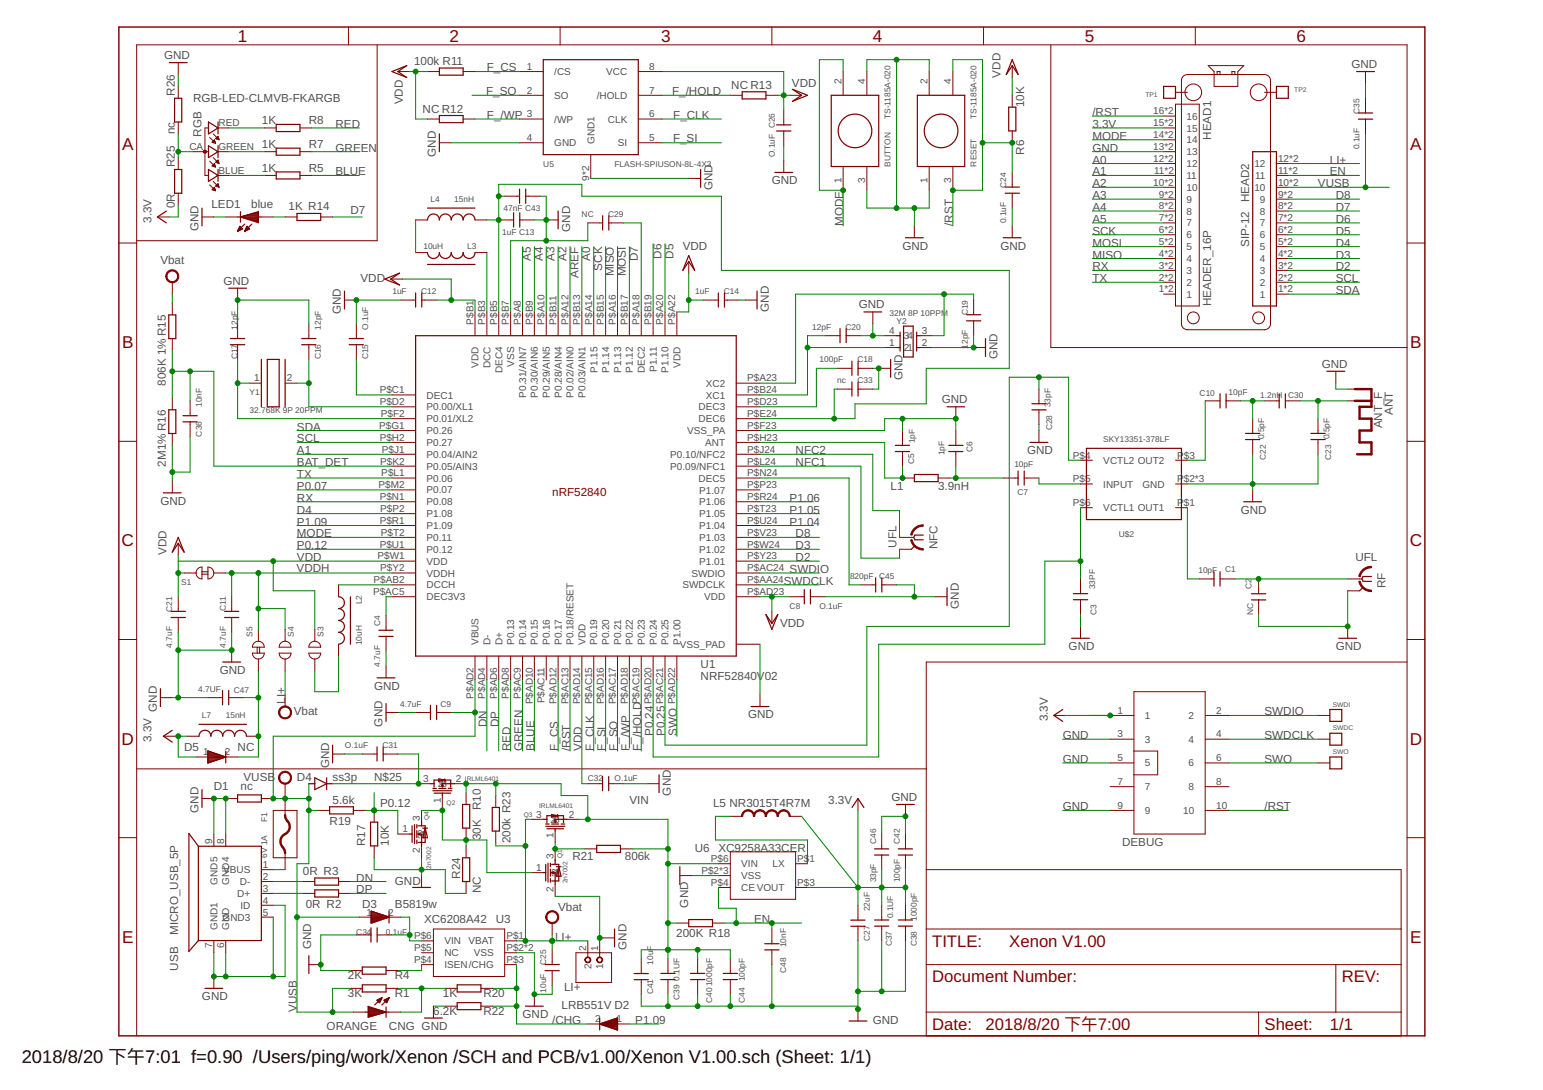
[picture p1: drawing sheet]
<svg xmlns="http://www.w3.org/2000/svg" width="297mm" height="210mm" viewBox="0 0 297 210" stroke-linecap="round" stroke-linejoin="round" font-family="sans-serif">
<defs><g id="words">
<text font-size="3.5" x="4.2" y="204.7">2018/8/20 下午7:01 f=0.90 /Users/ping/work/Xenon /SCH and PCB/v1.00/Xenon V1.00.sch (Sheet: 1/1)</text>
<g font-size="3.3" fill="#800000">
<text x="45.8" y="8.1">1</text>
<text x="86.5" y="8.1">2</text>
<text x="127.3" y="8.1">3</text>
<text x="168.1" y="8.1">4</text>
<text x="208.8" y="8.1">5</text>
<text x="249.6" y="8.1">6</text>
<text x="23.5" y="28.9">A</text>
<text x="271.5" y="28.9">A</text>
<text x="23.5" y="67.1">B</text>
<text x="271.5" y="67.1">B</text>
<text x="23.4" y="105.2">C</text>
<text x="271.4" y="105.2">C</text>
<text x="23.4" y="143.4">D</text>
<text x="271.4" y="143.4">D</text>
<text x="23.5" y="181.6">E</text>
<text x="271.5" y="181.6">E</text>
</g>
<g font-size="3.2" fill="#800000">
<text x="179.4" y="182.3">TITLE:</text>
<text x="194.3" y="182.3">Xenon V1.00</text>
<text x="179.4" y="189.2">Document Number:</text>
<text x="258.3" y="189.2">REV:</text>
<text x="179.4" y="198.3">Date:</text>
<text x="189.7" y="198.3">2018/8/20 下午7:00</text>
<text x="243.4" y="198.3">Sheet:</text>
<text x="256" y="198.3">1/1</text>
</g>
<g font-size="2.2" fill="#505050">
<text x="31.6" y="11.4">GND</text>
<text x="79.7" y="12.5">100k R11</text>
<text x="93.7" y="13.7">F_CS</text>
<text x="140.8" y="17.1">NC R13</text>
<text x="152.5" y="16.8">VDD</text>
<text x="192.6" y="14.9" transform="rotate(-90 192.6 14.9)">VDD</text>
<text x="260.2" y="13.1">GND</text>
<text x="33.6" y="18.5" transform="rotate(-90 33.6 18.5)">R26</text>
<text x="37.2" y="19.7">RGB-LED-CLMVB-FKARGB</text>
<text x="50.4" y="24">1K</text>
<text x="59.4" y="24">R8</text>
<text x="77.5" y="20.1" transform="rotate(-90 77.5 20.1)">VDD</text>
<text x="81.4" y="21.7">NC R12</text>
<text x="93.6" y="18.3">F_SO</text>
<text x="93.7" y="22.8">F_/WP</text>
<text x="129.4" y="18.3">F_/HOLD</text>
<text x="129.6" y="22.8">F_CLK</text>
<text x="197.2" y="20.6" transform="rotate(-90 197.2 20.6)">10K</text>
<text x="210.3" y="22.4">/RST</text>
<text x="33.6" y="25.9" transform="rotate(-90 33.6 25.9)">nc</text>
<text x="38.8" y="26.4" transform="rotate(-90 38.8 26.4)">RGB</text>
<text x="50.4" y="28.5">1K</text>
<text x="59.4" y="28.5">R7</text>
<text x="64.6" y="24.6">RED</text>
<text x="64.6" y="29.2">GREEN</text>
<text x="129.6" y="27.4">F_SI</text>
<text x="197.2" y="29.8" transform="rotate(-90 197.2 29.8)">R6</text>
<text x="210.3" y="29.2">GND</text>
<text x="210.3" y="26.9">MODE</text>
<text x="210.3" y="24.6">3.3V</text>
<text x="233.2" y="26.9" transform="rotate(-90 233.2 26.9)">HEAD1</text>
<text x="33.6" y="32.2" transform="rotate(-90 33.6 32.2)">R25</text>
<text x="50.4" y="33.1">1K</text>
<text x="59.4" y="33.1">R5</text>
<text x="64.6" y="33.8">BLUE</text>
<text x="83.9" y="30.2" transform="rotate(-90 83.9 30.2)">GND</text>
<text x="148.6" y="35.5">GND</text>
<text x="210.3" y="31.5">A0</text>
<text x="210.3" y="33.8">A1</text>
<text x="256" y="33.8">EN</text>
<text x="256" y="31.5">LI+</text>
<text x="33.6" y="40.1" transform="rotate(-90 33.6 40.1)">0R</text>
<text x="40.7" y="40">LED1</text>
<text x="48.4" y="40">blue</text>
<text x="55.6" y="40.5">1K R14</text>
<text x="67.4" y="41.2">D7</text>
<text x="137.2" y="36.6" transform="rotate(-90 137.2 36.6)">GND</text>
<text x="210.3" y="40.6">A4</text>
<text x="210.3" y="38.4">A3</text>
<text x="210.3" y="36.1">A2</text>
<text x="240.5" y="39" transform="rotate(-90 240.5 39)">HEAD2</text>
<text x="253.7" y="36.1">VUSB</text>
<text x="257.1" y="38.4">D8</text>
<text x="257.1" y="40.6">D7</text>
<text x="29.2" y="42.9" transform="rotate(-90 29.2 42.9)">3.3V</text>
<text x="38.2" y="44.5" transform="rotate(-90 38.2 44.5)">GND</text>
<text x="109.7" y="44.6" transform="rotate(-90 109.7 44.6)">GND</text>
<text x="162.3" y="43.5" transform="rotate(-90 162.3 43.5)">MODE</text>
<text x="183.4" y="43.5" transform="rotate(-90 183.4 43.5)">/RST</text>
<text x="210.3" y="42.9">A5</text>
<text x="210.3" y="45.2">SCK</text>
<text x="210.3" y="47.5">MOSI</text>
<text x="240.5" y="47.5" transform="rotate(-90 240.5 47.5)">SIP-12</text>
<text x="257.1" y="42.9">D6</text>
<text x="257.1" y="45.2">D5</text>
<text x="257.1" y="47.5">D4</text>
<text x="30.9" y="50.9">Vbat</text>
<text x="102.2" y="50.2" transform="rotate(-90 102.2 50.2)">A5</text>
<text x="104.5" y="50.2" transform="rotate(-90 104.5 50.2)">A4</text>
<text x="106.8" y="50.2" transform="rotate(-90 106.8 50.2)">A3</text>
<text x="109.1" y="50.2" transform="rotate(-90 109.1 50.2)">A2</text>
<text x="111.3" y="53.5" transform="rotate(-90 111.3 53.5)">AREF</text>
<text x="113.6" y="50.2" transform="rotate(-90 113.6 50.2)">A0</text>
<text x="115.9" y="52.1" transform="rotate(-90 115.9 52.1)">SCK</text>
<text x="118.2" y="53.2" transform="rotate(-90 118.2 53.2)">MISO</text>
<text x="120.5" y="53.2" transform="rotate(-90 120.5 53.2)">MOSI</text>
<text x="122.8" y="50.4" transform="rotate(-90 122.8 50.4)">D7</text>
<text x="127.3" y="49.8" transform="rotate(-90 127.3 49.8)">D6</text>
<text x="129.6" y="49.8" transform="rotate(-90 129.6 49.8)">D5</text>
<text x="131.4" y="48.1">VDD</text>
<text x="173.7" y="48.1">GND</text>
<text x="192.6" y="48.1">GND</text>
<text x="210.3" y="49.8">MISO</text>
<text x="210.3" y="52.1">RX</text>
<text x="257.1" y="52.1">D2</text>
<text x="257.1" y="49.8">D3</text>
<text x="43" y="54.8">GND</text>
<text x="69.4" y="54.4">VDD</text>
<text x="165.3" y="59.4">GND</text>
<text x="210.3" y="54.4">TX</text>
<text x="233.2" y="58.9" transform="rotate(-90 233.2 58.9)">HEADER_16P</text>
<text x="257.1" y="56.6">SDA</text>
<text x="257.1" y="54.4">SCL</text>
<text x="65.6" y="60.5" transform="rotate(-90 65.6 60.5)">GND</text>
<text x="148" y="60.1" transform="rotate(-90 148 60.1)">GND</text>
<text x="192" y="69.2" transform="rotate(-90 192 69.2)">GND</text>
<text x="254.4" y="70.8">GND</text>
<text x="31.9" y="74.3" transform="rotate(-90 31.9 74.3)">806K 1% R15</text>
<text x="173.7" y="73.2" transform="rotate(-90 173.7 73.2)">GND</text>
<text x="181.3" y="77.7">GND</text>
<text x="57.2" y="82.9">SDA</text>
<text x="266.1" y="82.5" transform="rotate(-90 266.1 82.5)">ANT_F</text>
<text x="268.1" y="79.9" transform="rotate(-90 268.1 79.9)">ANT</text>
<text x="31.9" y="89.8" transform="rotate(-90 31.9 89.8)">2M1% R16</text>
<text x="57.2" y="85.2">SCL</text>
<text x="57.2" y="87.5">A1</text>
<text x="57.2" y="89.8">BAT_DET</text>
<text x="153.2" y="87.5">NFC2</text>
<text x="153.2" y="89.8">NFC1</text>
<text x="197.7" y="87.5">GND</text>
<text x="57.2" y="92.1">TX</text>
<text x="57.2" y="94.3">P0.07</text>
<text x="171.4" y="94.3">L1</text>
<text x="180.6" y="94.3">3.9nH</text>
<text x="30.9" y="97.2">GND</text>
<text x="57.2" y="96.6">RX</text>
<text x="57.2" y="98.9">D4</text>
<text x="57.2" y="101.2">P1.09</text>
<text x="152" y="96.6">P1.06</text>
<text x="152" y="98.9">P1.05</text>
<text x="152" y="101.2">P1.04</text>
<text x="238.9" y="98.9">GND</text>
<text x="32" y="106.9" transform="rotate(-90 32 106.9)">VDD</text>
<text x="57.2" y="103.5">MODE</text>
<text x="57.2" y="105.8">P0.12</text>
<text x="153.2" y="103.5">D8</text>
<text x="153.2" y="105.8">D3</text>
<text x="172.6" y="105.4" transform="rotate(-90 172.6 105.4)">UFL</text>
<text x="180.5" y="105.8" transform="rotate(-90 180.5 105.8)">NFC</text>
<text x="57.1" y="110.2">VDDH</text>
<text x="57.2" y="108.1">VDD</text>
<text x="150.9" y="112.6">SWDCLK</text>
<text x="152" y="110.3">SWDIO</text>
<text x="153.2" y="108.1">D2</text>
<text x="260.9" y="108.1">UFL</text>
<text x="266.7" y="113.3" transform="rotate(-90 266.7 113.3)">RF</text>
<text x="184.6" y="117.2" transform="rotate(-90 184.6 117.2)">GND</text>
<text x="150.2" y="120.7">VDD</text>
<text x="205.7" y="125.2">GND</text>
<text x="257.1" y="125.2">GND</text>
<text x="42.3" y="129.8">GND</text>
<text x="134.9" y="130.9">NRF52840V02</text>
<text x="134.9" y="128.6">U1</text>
<text x="30.2" y="137.1" transform="rotate(-90 30.2 137.1)">GND</text>
<text x="54.9" y="135.5" transform="rotate(-90 54.9 135.5)">LI+</text>
<text x="56.5" y="137.7">Vbat</text>
<text x="72" y="132.8">GND</text>
<text x="243.4" y="137.8">SWDIO</text>
<text x="29.2" y="142.9" transform="rotate(-90 29.2 142.9)">3.3V</text>
<text x="73.6" y="139.9" transform="rotate(-90 73.6 139.9)">GND</text>
<text x="93.7" y="140.1" transform="rotate(-90 93.7 140.1)">DN</text>
<text x="96" y="140.1" transform="rotate(-90 96 140.1)">DP</text>
<text x="125.7" y="141.8" transform="rotate(-90 125.7 141.8)">P0.24</text>
<text x="128" y="141.8" transform="rotate(-90 128 141.8)">P0.25</text>
<text x="130.3" y="141.8" transform="rotate(-90 130.3 141.8)">SWO</text>
<text x="144" y="138.3">GND</text>
<text x="201.7" y="138.9" transform="rotate(-90 201.7 138.9)">3.3V</text>
<text x="204.6" y="142.3">GND</text>
<text x="243.4" y="142.3">SWDCLK</text>
<text x="35.5" y="144.6">D5</text>
<text x="45.7" y="144.6">NC</text>
<text x="63.3" y="147.9" transform="rotate(-90 63.3 147.9)">GND</text>
<text x="98.3" y="144.6" transform="rotate(-90 98.3 144.6)">RED</text>
<text x="100.6" y="144.6" transform="rotate(-90 100.6 144.6)">GREEN</text>
<text x="102.9" y="144.6" transform="rotate(-90 102.9 144.6)">BLUE</text>
<text x="107.4" y="144.6" transform="rotate(-90 107.4 144.6)">F_CS</text>
<text x="109.7" y="144.6" transform="rotate(-90 109.7 144.6)">/RST</text>
<text x="112" y="144.6" transform="rotate(-90 112 144.6)">VDD</text>
<text x="114.3" y="144.6" transform="rotate(-90 114.3 144.6)">F_CLK</text>
<text x="116.6" y="144.6" transform="rotate(-90 116.6 144.6)">F_SI</text>
<text x="118.9" y="144.6" transform="rotate(-90 118.9 144.6)">F_SO</text>
<text x="121.2" y="144.6" transform="rotate(-90 121.2 144.6)">F_/WP</text>
<text x="123.4" y="144.6" transform="rotate(-90 123.4 144.6)">F_/HOLD</text>
<text x="204.6" y="146.9">GND</text>
<text x="243.4" y="146.9">SWO</text>
<text x="41.2" y="152.1">D1</text>
<text x="46.3" y="152.1">nc</text>
<text x="46.9" y="150.3">VUSB</text>
<text x="57.2" y="150.3">D4</text>
<text x="64" y="154.9">5.6k</text>
<text x="64" y="150.3">ss3p</text>
<text x="72" y="150.3">N$25</text>
<text x="73.2" y="155.5">P0.12</text>
<text x="121.2" y="154.9">VIN</text>
<text x="129.2" y="153.2" transform="rotate(-90 129.2 153.2)">GND</text>
<text x="137.3" y="155.4">L5 NR3015T4R7M</text>
<text x="159.4" y="154.9">3.3V</text>
<text x="171.6" y="154.2">GND</text>
<text x="38.2" y="156.5" transform="rotate(-90 38.2 156.5)">GND</text>
<text x="63.4" y="158.9">R19</text>
<text x="92.6" y="161.8" transform="rotate(-90 92.6 161.8)">30K</text>
<text x="92.6" y="156.1" transform="rotate(-90 92.6 156.1)">R10</text>
<text x="204.6" y="156.1">GND</text>
<text x="243.4" y="156.1">/RST</text>
<text x="70.3" y="162.9" transform="rotate(-90 70.3 162.9)">R17</text>
<text x="74.9" y="162.9" transform="rotate(-90 74.9 162.9)">10K</text>
<text x="98.3" y="162.3" transform="rotate(-90 98.3 162.3)">200k R23</text>
<text x="110.2" y="165.7">R21</text>
<text x="120.3" y="165.7">806k</text>
<text x="133.7" y="164.1">U6</text>
<text x="138.3" y="164.1">XC9258A33CE</text>
<text x="153.5" y="164.1">R</text>
<text x="216" y="162.9">DEBUG</text>
<text x="58.3" y="168.5">0R R3</text>
<text x="68.6" y="172">DP</text>
<text x="68.6" y="169.8">DN</text>
<text x="76" y="170.3">GND</text>
<text x="88.6" y="169.2" transform="rotate(-90 88.6 169.2)">R24</text>
<text x="92.6" y="172" transform="rotate(-90 92.6 172)">NC</text>
<text x="58.9" y="174.8">0R R2</text>
<text x="69.7" y="174.9">D3</text>
<text x="76" y="174.9">B5819w</text>
<text x="81.6" y="177.8">XC6208A42</text>
<text x="95.4" y="177.8">U3</text>
<text x="107.4" y="175.5">Vbat</text>
<text x="132.5" y="174.8" transform="rotate(-90 132.5 174.8)">GND</text>
<text x="145.2" y="177.8">EN</text>
<text x="34.3" y="180" transform="rotate(-90 34.3 180)">MICRO_USB_5P</text>
<text x="59.9" y="182.8" transform="rotate(-90 59.9 182.8)">GND</text>
<text x="106.9" y="181.2">LI+</text>
<text x="120.6" y="182.9" transform="rotate(-90 120.6 182.9)">GND</text>
<text x="130.2" y="180.5">200K R18</text>
<text x="34.3" y="186.9" transform="rotate(-90 34.3 186.9)">USB</text>
<text x="67" y="191.9">3K</text>
<text x="67" y="188.5">2K</text>
<text x="76" y="191.9">R1</text>
<text x="76" y="188.5">R4</text>
<text x="85.3" y="191.9">1K</text>
<text x="93.1" y="191.9">R20</text>
<text x="108.6" y="190.9">LI+</text>
<text x="38.9" y="192.6">GND</text>
<text x="57.2" y="194.9" transform="rotate(-90 57.2 194.9)">VUSB</text>
<text x="83.4" y="195.4">6.2K</text>
<text x="93.1" y="195.4">R22</text>
<text x="100.6" y="196">GND</text>
<text x="106.3" y="197.2">/CHG</text>
<text x="108.1" y="194.2">LRB551V D2</text>
<text x="122.3" y="197.2">P1.09</text>
<text x="168" y="197.2">GND</text>
<text x="62.9" y="198.3">ORANGE</text>
<text x="74.9" y="198.3">CNG GND</text>
</g>
<text font-size="2.2" fill="#800000" x="106.3" y="95.5">nRF52840</text>
<g font-size="1.9" fill="#505050">
<text x="101.4" y="13.5">1</text>
<text x="106.7" y="14.5">/CS</text>
<text x="116.7" y="14.5">VCC</text>
<text x="125" y="13.5">8</text>
<text x="162" y="16.3" transform="rotate(-90 162 16.3)">2</text>
<text x="166.6" y="16.3" transform="rotate(-90 166.6 16.3)">4</text>
<text x="178.5" y="16.3" transform="rotate(-90 178.5 16.3)">2</text>
<text x="183.1" y="16.3" transform="rotate(-90 183.1 16.3)">4</text>
<text x="101.4" y="22.6">3</text>
<text x="101.4" y="18">2</text>
<text x="106.7" y="23.6">/WP</text>
<text x="106.7" y="19">SO</text>
<text x="114.9" y="19">/HOLD</text>
<text x="117" y="23.6">CLK</text>
<text x="125" y="18">7</text>
<text x="125" y="22.6">6</text>
<text x="222" y="22">16*2</text>
<text x="228.4" y="23">16</text>
<text x="36.5" y="28.9">CA</text>
<text x="42.1" y="24.3">RED</text>
<text x="42.1" y="28.9">GREEN</text>
<text x="101.4" y="27.2">4</text>
<text x="106.7" y="28.2">GND</text>
<text x="114.4" y="27.7" transform="rotate(-90 114.4 27.7)">GND1</text>
<text x="119" y="28.2">SI</text>
<text x="125" y="27.2">5</text>
<text x="222" y="28.9">13*2</text>
<text x="222" y="26.6">14*2</text>
<text x="222" y="24.3">15*2</text>
<text x="228.4" y="29.9">13</text>
<text x="228.4" y="27.6">14</text>
<text x="228.4" y="25.3">15</text>
<text x="42.1" y="33.5">BLUE</text>
<text x="113.4" y="34.8" transform="rotate(-90 113.4 34.8)">9*2</text>
<text x="162" y="35.3" transform="rotate(-90 162 35.3)">1</text>
<text x="166.6" y="35.3" transform="rotate(-90 166.6 35.3)">3</text>
<text x="178.5" y="35.3" transform="rotate(-90 178.5 35.3)">1</text>
<text x="183.1" y="35.3" transform="rotate(-90 183.1 35.3)">3</text>
<text x="222" y="35.7">10*2</text>
<text x="222" y="31.2">12*2</text>
<text x="222.2" y="33.5">11*2</text>
<text x="228.4" y="34.5">11</text>
<text x="228.4" y="32.2">12</text>
<text x="241.5" y="32.2">12</text>
<text x="241.6" y="34.5">11</text>
<text x="246" y="35.7">10*2</text>
<text x="246" y="33.5">11*2</text>
<text x="246" y="31.2">12*2</text>
<text x="223.1" y="40.3">8*2</text>
<text x="223.1" y="38">9*2</text>
<text x="228.4" y="41.3">8</text>
<text x="228.4" y="39">9</text>
<text x="228.4" y="36.8">10</text>
<text x="241.5" y="36.8">10</text>
<text x="242.5" y="41.3">8</text>
<text x="242.5" y="39">9</text>
<text x="246" y="40.3">8*2</text>
<text x="246" y="38">9*2</text>
<text x="223.1" y="47.2">5*2</text>
<text x="223.1" y="44.9">6*2</text>
<text x="223.1" y="42.6">7*2</text>
<text x="228.4" y="45.9">6</text>
<text x="228.4" y="43.6">7</text>
<text x="242.5" y="45.9">6</text>
<text x="242.5" y="43.6">7</text>
<text x="246" y="47.2">5*2</text>
<text x="246" y="44.9">6*2</text>
<text x="246" y="42.6">7*2</text>
<text x="223.1" y="51.7">3*2</text>
<text x="223.1" y="49.5">4*2</text>
<text x="228.4" y="52.8">3</text>
<text x="228.4" y="50.5">4</text>
<text x="228.4" y="48.2">5</text>
<text x="242.5" y="52.8">3</text>
<text x="242.5" y="50.5">4</text>
<text x="242.5" y="48.2">5</text>
<text x="246" y="51.7">3*2</text>
<text x="246" y="49.5">4*2</text>
<text x="223.1" y="56.3">1*2</text>
<text x="223.1" y="54">2*2</text>
<text x="228.4" y="57.3">1</text>
<text x="228.4" y="55">2</text>
<text x="242.5" y="57.3">1</text>
<text x="242.5" y="55">2</text>
<text x="246" y="56.3">1*2</text>
<text x="246" y="54">2*2</text>
<text x="91.1" y="62.5" transform="rotate(-90 91.1 62.5)">P$B1</text>
<text x="93.4" y="62.5" transform="rotate(-90 93.4 62.5)">P$B3</text>
<text x="95.7" y="62.5" transform="rotate(-90 95.7 62.5)">P$B5</text>
<text x="98" y="62.5" transform="rotate(-90 98 62.5)">P$B7</text>
<text x="100.3" y="62.5" transform="rotate(-90 100.3 62.5)">P$A8</text>
<text x="102.6" y="62.5" transform="rotate(-90 102.6 62.5)">P$B9</text>
<text x="104.8" y="62.5" transform="rotate(-90 104.8 62.5)">P$A10</text>
<text x="107.1" y="62.5" transform="rotate(-90 107.1 62.5)">P$B11</text>
<text x="109.4" y="62.5" transform="rotate(-90 109.4 62.5)">P$A12</text>
<text x="111.7" y="62.5" transform="rotate(-90 111.7 62.5)">P$B13</text>
<text x="114" y="62.5" transform="rotate(-90 114 62.5)">P$A14</text>
<text x="116.3" y="62.5" transform="rotate(-90 116.3 62.5)">P$B15</text>
<text x="118.6" y="62.5" transform="rotate(-90 118.6 62.5)">P$A16</text>
<text x="120.8" y="62.5" transform="rotate(-90 120.8 62.5)">P$B17</text>
<text x="123.1" y="62.5" transform="rotate(-90 123.1 62.5)">P$A18</text>
<text x="125.4" y="62.5" transform="rotate(-90 125.4 62.5)">P$B19</text>
<text x="127.7" y="62.5" transform="rotate(-90 127.7 62.5)">P$A20</text>
<text x="130" y="62.5" transform="rotate(-90 130 62.5)">P$A22</text>
<text x="171.2" y="64.3">4</text>
<text x="174" y="65.3">34</text>
<text x="177.5" y="64.3">3</text>
<text x="92.1" y="70.8" transform="rotate(-90 92.1 70.8)">VDD</text>
<text x="94.4" y="70.9" transform="rotate(-90 94.4 70.9)">DCC</text>
<text x="96.7" y="71.9" transform="rotate(-90 96.7 71.9)">DEC4</text>
<text x="99" y="70.6" transform="rotate(-90 99 70.6)">VSS</text>
<text x="115" y="71.8" transform="rotate(-90 115 71.8)">P1.15</text>
<text x="117.3" y="71.8" transform="rotate(-90 117.3 71.8)">P1.14</text>
<text x="119.6" y="71.8" transform="rotate(-90 119.6 71.8)">P1.13</text>
<text x="121.8" y="71.8" transform="rotate(-90 121.8 71.8)">P1.12</text>
<text x="124.1" y="71.9" transform="rotate(-90 124.1 71.9)">DEC2</text>
<text x="126.4" y="71.6" transform="rotate(-90 126.4 71.6)">P1.11</text>
<text x="128.7" y="71.8" transform="rotate(-90 128.7 71.8)">P1.10</text>
<text x="131" y="70.8" transform="rotate(-90 131 70.8)">VDD</text>
<text x="171.2" y="66.6">1</text>
<text x="174" y="67.6">21</text>
<text x="177.5" y="66.6">2</text>
<text x="48.9" y="73.5">1</text>
<text x="55.2" y="73.5">2</text>
<text x="73.1" y="75.7">P$C1</text>
<text x="82.1" y="76.7">DEC1</text>
<text x="101.3" y="76.6" transform="rotate(-90 101.3 76.6)">P0.31/AIN7</text>
<text x="103.6" y="76.6" transform="rotate(-90 103.6 76.6)">P0.30/AIN6</text>
<text x="105.9" y="76.6" transform="rotate(-90 105.9 76.6)">P0.29/AIN5</text>
<text x="108.1" y="76.6" transform="rotate(-90 108.1 76.6)">P0.28/AIN4</text>
<text x="110.4" y="76.6" transform="rotate(-90 110.4 76.6)">P0.02/AIN0</text>
<text x="112.7" y="76.6" transform="rotate(-90 112.7 76.6)">P0.03/AIN1</text>
<text x="135.9" y="76.8">XC1</text>
<text x="135.9" y="74.5">XC2</text>
<text x="143.8" y="75.7">P$B24</text>
<text x="143.8" y="73.5">P$A23</text>
<text x="73" y="82.6">P$G1</text>
<text x="73.1" y="78">P$D2</text>
<text x="73.3" y="80.3">P$F2</text>
<text x="82.1" y="79">P0.00/XL1</text>
<text x="82.1" y="81.3">P0.01/XL2</text>
<text x="82.1" y="83.6">P0.26</text>
<text x="132.3" y="83.6">VSS_PA</text>
<text x="134.5" y="81.3">DEC6</text>
<text x="134.5" y="79">DEC3</text>
<text x="143.8" y="82.6">P$F23</text>
<text x="143.8" y="80.3">P$E24</text>
<text x="143.8" y="78">P$D23</text>
<text x="73.1" y="84.9">P$H2</text>
<text x="73.2" y="89.5">P$K2</text>
<text x="73.5" y="87.2">P$J1</text>
<text x="82.1" y="85.9">P0.27</text>
<text x="82.1" y="88.2">P0.04/AIN2</text>
<text x="129" y="88.2">P0.10/NFC2</text>
<text x="135.8" y="85.9">ANT</text>
<text x="143.8" y="84.9">P$H23</text>
<text x="143.8" y="89.5">P$L24</text>
<text x="143.8" y="87.2">P$J24</text>
<text x="206.5" y="88.3">P$4</text>
<text x="212.4" y="89.3">VCTL2 OUT2</text>
<text x="226.6" y="88.3">P</text>
<text x="227.9" y="88.3">$3</text>
<text x="72.9" y="94">P$M2</text>
<text x="73.4" y="91.7">P$L1</text>
<text x="82.1" y="90.5">P0.05/AIN3</text>
<text x="82.1" y="92.7">P0.06</text>
<text x="82.1" y="95">P0.07</text>
<text x="129" y="90.5">P0.09/NFC1</text>
<text x="134.5" y="92.8">DEC5</text>
<text x="134.6" y="95">P1.07</text>
<text x="143.8" y="94">P$P23</text>
<text x="143.8" y="91.7">P$N24</text>
<text x="206.5" y="92.9">P$5</text>
<text x="212.4" y="93.9">INPUT</text>
<text x="219.9" y="93.9">GND</text>
<text x="226.6" y="92.9">P</text>
<text x="227.9" y="92.9">$2*3</text>
<text x="73.1" y="96.3">P$N1</text>
<text x="73.1" y="100.9">P$R1</text>
<text x="73.2" y="98.6">P$P2</text>
<text x="82.1" y="97.3">P0.08</text>
<text x="82.1" y="99.6">P1.08</text>
<text x="82.1" y="101.9">P1.09</text>
<text x="134.6" y="101.9">P1.04</text>
<text x="134.6" y="99.6">P1.05</text>
<text x="134.6" y="97.3">P1.06</text>
<text x="143.8" y="100.9">P$U24</text>
<text x="143.8" y="98.6">P$T23</text>
<text x="143.8" y="96.3">P$R24</text>
<text x="206.5" y="97.5">P$6</text>
<text x="212.4" y="98.5">VCTL1 OUT1</text>
<text x="226.6" y="97.5">P</text>
<text x="227.9" y="97.5">$1</text>
<text x="72.7" y="107.7">P$W1</text>
<text x="73.1" y="105.5">P$U1</text>
<text x="73.3" y="103.2">P$T2</text>
<text x="82.1" y="104.2">P0.11</text>
<text x="82.1" y="106.5">P0.12</text>
<text x="134.6" y="106.5">P1.02</text>
<text x="134.6" y="104.2">P1.03</text>
<text x="143.8" y="107.7">P$Y23</text>
<text x="143.8" y="105.5">P$W24</text>
<text x="143.8" y="103.2">P$V23</text>
<text x="71.9" y="112.3">P$AB2</text>
<text x="73.2" y="110">P$Y2</text>
<text x="82.1" y="108.7">VDD</text>
<text x="82.1" y="111">VDDH</text>
<text x="82.1" y="113.3">DCCH</text>
<text x="131.4" y="113.3">SWDCLK</text>
<text x="133.1" y="111">SWDIO</text>
<text x="134.6" y="108.7">P1.01</text>
<text x="143.8" y="112.3">P$AA24</text>
<text x="143.8" y="110">P$AC24</text>
<text x="71.8" y="114.6">P$AC5</text>
<text x="82.1" y="115.6">DEC3V3</text>
<text x="135.6" y="115.6">VDD</text>
<text x="143.8" y="114.6">P$AD23</text>
<text x="92.1" y="124.2" transform="rotate(-90 92.1 124.2)">VBUS</text>
<text x="94.4" y="124.2" transform="rotate(-90 94.4 124.2)">D-</text>
<text x="96.7" y="124.2" transform="rotate(-90 96.7 124.2)">D+</text>
<text x="99" y="124.2" transform="rotate(-90 99 124.2)">P0.13</text>
<text x="101.3" y="124.2" transform="rotate(-90 101.3 124.2)">P0.14</text>
<text x="103.6" y="124.2" transform="rotate(-90 103.6 124.2)">P0.15</text>
<text x="105.8" y="124.2" transform="rotate(-90 105.8 124.2)">P0.16</text>
<text x="108.1" y="124.2" transform="rotate(-90 108.1 124.2)">P0.17</text>
<text x="110.4" y="124.2" transform="rotate(-90 110.4 124.2)">P0.18/RESET</text>
<text x="112.7" y="124.2" transform="rotate(-90 112.7 124.2)">VDD</text>
<text x="115" y="124.2" transform="rotate(-90 115 124.2)">P0.19</text>
<text x="117.3" y="124.2" transform="rotate(-90 117.3 124.2)">P0.20</text>
<text x="119.6" y="124.2" transform="rotate(-90 119.6 124.2)">P0.21</text>
<text x="121.8" y="124.2" transform="rotate(-90 121.8 124.2)">P0.22</text>
<text x="124.1" y="124.2" transform="rotate(-90 124.1 124.2)">P0.23</text>
<text x="126.4" y="124.2" transform="rotate(-90 126.4 124.2)">P0.24</text>
<text x="128.7" y="124.2" transform="rotate(-90 128.7 124.2)">P0.25</text>
<text x="130.9" y="124.7">VSS_PAD</text>
<text x="131" y="124.2" transform="rotate(-90 131 124.2)">P1.00</text>
<text x="91.1" y="134.5" transform="rotate(-90 91.1 134.5)">P$AD2</text>
<text x="93.4" y="134.5" transform="rotate(-90 93.4 134.5)">P$AD4</text>
<text x="95.7" y="134.5" transform="rotate(-90 95.7 134.5)">P$AD6</text>
<text x="98" y="134.5" transform="rotate(-90 98 134.5)">P$AD8</text>
<text x="100.3" y="134.5" transform="rotate(-90 100.3 134.5)">P$AC9</text>
<text x="102.6" y="135.6" transform="rotate(-90 102.6 135.6)">P$AD10</text>
<text x="104.8" y="135.5" transform="rotate(-90 104.8 135.5)">P$AC11</text>
<text x="107.1" y="135.6" transform="rotate(-90 107.1 135.6)">P$AD12</text>
<text x="109.4" y="135.6" transform="rotate(-90 109.4 135.6)">P$AC13</text>
<text x="111.7" y="135.6" transform="rotate(-90 111.7 135.6)">P$AD14</text>
<text x="114" y="135.6" transform="rotate(-90 114 135.6)">P$AC15</text>
<text x="116.3" y="135.6" transform="rotate(-90 116.3 135.6)">P$AD16</text>
<text x="118.6" y="135.6" transform="rotate(-90 118.6 135.6)">P$AC17</text>
<text x="120.8" y="135.6" transform="rotate(-90 120.8 135.6)">P$AD18</text>
<text x="123.1" y="135.6" transform="rotate(-90 123.1 135.6)">P$AC19</text>
<text x="125.4" y="135.6" transform="rotate(-90 125.4 135.6)">P$AD20</text>
<text x="127.7" y="135.6" transform="rotate(-90 127.7 135.6)">P$AC21</text>
<text x="130" y="135.6" transform="rotate(-90 130 135.6)">P$AD22</text>
<text x="215.1" y="137.4">1</text>
<text x="234.1" y="137.4">2</text>
<text x="215.1" y="142">3</text>
<text x="220.4" y="143">3</text>
<text x="220.4" y="138.5">1</text>
<text x="228.8" y="143">4</text>
<text x="228.8" y="138.5">2</text>
<text x="234.1" y="142">4</text>
<text x="39.1" y="145.4">1</text>
<text x="43.3" y="145.4">2</text>
<text x="215.1" y="146.6">5</text>
<text x="220.4" y="147.6">5</text>
<text x="228.8" y="147.6">6</text>
<text x="234.1" y="146.6">6</text>
<text x="81.5" y="150.6">3</text>
<text x="84.3" y="151.6">23</text>
<text x="84.8" y="154.6" transform="rotate(-90 84.8 154.6)">1</text>
<text x="85.8" y="151.1" transform="rotate(-90 85.8 151.1)">1</text>
<text x="87.8" y="150.6">2</text>
<text x="215.1" y="151.2">7</text>
<text x="215.1" y="155.7">9</text>
<text x="220.4" y="152.2">7</text>
<text x="228.8" y="152.2">8</text>
<text x="234.1" y="155.7">10</text>
<text x="234.1" y="151.2">8</text>
<text x="77.5" y="160.3">1</text>
<text x="80.8" y="158" transform="rotate(-90 80.8 158)">3</text>
<text x="81" y="161.3">1</text>
<text x="81.9" y="161.5" transform="rotate(-90 81.9 161.5)">32</text>
<text x="103.2" y="157.4">3</text>
<text x="106" y="158.5">23</text>
<text x="106.6" y="161.5" transform="rotate(-90 106.6 161.5)">1</text>
<text x="107.6" y="157.9" transform="rotate(-90 107.6 157.9)">1</text>
<text x="109.5" y="157.4">2</text>
<text x="220.4" y="156.7">9</text>
<text x="227.8" y="156.7">10</text>
<text x="40.8" y="162.6" transform="rotate(-90 40.8 162.6)">9</text>
<text x="43.1" y="162.6" transform="rotate(-90 43.1 162.6)">8</text>
<text x="50.6" y="167.2">1</text>
<text x="80.8" y="164.3" transform="rotate(-90 80.8 164.3)">2</text>
<text x="103.2" y="167.7">1</text>
<text x="106.6" y="165.4" transform="rotate(-90 106.6 165.4)">3</text>
<text x="136.8" y="166">P$6</text>
<text x="142.7" y="167">VIN</text>
<text x="148.7" y="167">LX</text>
<text x="153.5" y="166">P$</text>
<text x="155.8" y="166">1</text>
<text x="41.9" y="170.4" transform="rotate(-90 41.9 170.4)">GND5</text>
<text x="43" y="168.2">VBUS</text>
<text x="44.1" y="170.4" transform="rotate(-90 44.1 170.4)">GND4</text>
<text x="45.7" y="172.7">D+</text>
<text x="46.2" y="170.5">D-</text>
<text x="50.6" y="171.7">3</text>
<text x="50.6" y="169.4">2</text>
<text x="106.6" y="171.7" transform="rotate(-90 106.6 171.7)">2</text>
<text x="106.7" y="168.7">1</text>
<text x="107.6" y="168.9" transform="rotate(-90 107.6 168.9)">32</text>
<text x="135" y="168.3">P$2*3</text>
<text x="136.8" y="170.6">P$4</text>
<text x="142.7" y="169.3">VSS</text>
<text x="142.7" y="171.6">CE VOUT</text>
<text x="153.5" y="170.6">P$3</text>
<text x="41.9" y="179.1" transform="rotate(-90 41.9 179.1)">GND1</text>
<text x="42.8" y="177.3">GND3</text>
<text x="44.1" y="179.1" transform="rotate(-90 44.1 179.1)">GND</text>
<text x="46.3" y="175">ID</text>
<text x="50.6" y="174">4</text>
<text x="50.6" y="176.3">5</text>
<text x="70.6" y="176.3">1</text>
<text x="74.7" y="176.3">2</text>
<text x="40.8" y="182.6" transform="rotate(-90 40.8 182.6)">7</text>
<text x="43.1" y="182.6" transform="rotate(-90 43.1 182.6)">6</text>
<text x="79.7" y="180.9">P$6</text>
<text x="79.7" y="185.4">P$4</text>
<text x="79.7" y="183.2">P$5</text>
<text x="85.6" y="181.9">VIN</text>
<text x="85.6" y="184.2">NC</text>
<text x="90.2" y="181.9">VBAT</text>
<text x="91.2" y="184.2">VSS</text>
<text x="97.5" y="185.4">P$3</text>
<text x="97.5" y="183.2">P$2*2</text>
<text x="97.5" y="180.9">P$1</text>
<text x="112.8" y="183.2" transform="rotate(-90 112.8 183.2)">2</text>
<text x="115.1" y="183.2" transform="rotate(-90 115.1 183.2)">1</text>
<text x="85.6" y="186.5">ISEN/CHG</text>
<text x="113.9" y="186.7" transform="rotate(-90 113.9 186.7)">2</text>
<text x="116.1" y="186.7" transform="rotate(-90 116.1 186.7)">1</text>
<text x="114.5" y="196.9">2</text>
<text x="118.7" y="196.9">1</text>
</g>
<g font-size="1.6" fill="#505050">
<text x="171.4" y="22.9" transform="rotate(-90 171.4 22.9)">TS-1185A-020</text>
<text x="188" y="22.9" transform="rotate(-90 188 22.9)">TS-1185A-020</text>
<text x="261.7" y="21.9" transform="rotate(-90 261.7 21.9)">C35</text>
<text x="261.7" y="28.7" transform="rotate(-90 261.7 28.7)">0.1uF</text>
<text x="104.6" y="32.1">U5</text>
<text x="118.3" y="32.1">FLASH-SPIUSON-8L-4X3</text>
<text x="149.2" y="30.2" transform="rotate(-90 149.2 30.2)">O.1uF C26</text>
<text x="171.4" y="32.1" transform="rotate(-90 171.4 32.1)">BUTTON</text>
<text x="188" y="32.1" transform="rotate(-90 188 32.1)">RESET</text>
<text x="82.9" y="38.9">L4</text>
<text x="87.4" y="38.9">15nH</text>
<text x="96.9" y="40.6">47nF C43</text>
<text x="112" y="41.8">NC</text>
<text x="117.1" y="41.8">C29</text>
<text x="193.7" y="36.2" transform="rotate(-90 193.7 36.2)">C24</text>
<text x="81.5" y="48">10uH</text>
<text x="90" y="48">L3</text>
<text x="96.7" y="45.2">1uF C13</text>
<text x="193.7" y="43" transform="rotate(-90 193.7 43)">0.1uF</text>
<text x="75.5" y="56.6">1uF</text>
<text x="81.1" y="56.6">C12</text>
<text x="133.8" y="56.6">1uF</text>
<text x="139.4" y="56.6">C14</text>
<text x="45.7" y="63.5" transform="rotate(-90 45.7 63.5)">12pF</text>
<text x="61.7" y="63.5" transform="rotate(-90 61.7 63.5)">12pF</text>
<text x="70.9" y="63.5" transform="rotate(-90 70.9 63.5)">O.1uF</text>
<text x="156.4" y="63.5">12pF</text>
<text x="162.8" y="63.5">C20</text>
<text x="171.3" y="60.8">32M 8P 10PPM</text>
<text x="172.6" y="62.3">Y2</text>
<text x="186.3" y="60.7" transform="rotate(-90 186.3 60.7)">C19</text>
<text x="45.7" y="69.2" transform="rotate(-90 45.7 69.2)">C17</text>
<text x="61.7" y="69.2" transform="rotate(-90 61.7 69.2)">C16</text>
<text x="70.9" y="69.2" transform="rotate(-90 70.9 69.2)">C15</text>
<text x="157.7" y="69.8">100pF</text>
<text x="165.1" y="69.8">C18</text>
<text x="186.3" y="67.2" transform="rotate(-90 186.3 67.2)">12pF</text>
<text x="48" y="76.1">Y1</text>
<text x="161.2" y="73.8">nc</text>
<text x="165.1" y="73.8">C33</text>
<text x="230.9" y="76.3">C10</text>
<text x="236.5" y="76">10pF</text>
<text x="242.6" y="76.6">1.2nH</text>
<text x="248" y="76.7">C30</text>
<text x="38.9" y="78.3" transform="rotate(-90 38.9 78.3)">10nF</text>
<text x="48" y="79.5">32.768K 9P 20PPM</text>
<text x="202.2" y="78.4" transform="rotate(-90 202.2 78.4)">33pF</text>
<text x="202.5" y="82.8" transform="rotate(-90 202.5 82.8)">C28</text>
<text x="38.9" y="84.1" transform="rotate(-90 38.9 84.1)">C36</text>
<text x="176" y="89.4" transform="rotate(-90 176 89.4)">C5</text>
<text x="176.1" y="85.4" transform="rotate(-90 176.1 85.4)">1pF</text>
<text x="181.8" y="87.7" transform="rotate(-90 181.8 87.7)">1pF</text>
<text x="187.2" y="87.1" transform="rotate(-90 187.2 87.1)">C6</text>
<text x="195.3" y="89.8">10pF</text>
<text x="212.4" y="85.2">SKY13351-378LF</text>
<text x="243.4" y="84.6" transform="rotate(-90 243.4 84.6)">0.5pF</text>
<text x="243.7" y="88.6" transform="rotate(-90 243.7 88.6)">C22</text>
<text x="255.9" y="84.6" transform="rotate(-90 255.9 84.6)">0.5pF</text>
<text x="256.3" y="88.6" transform="rotate(-90 256.3 88.6)">C23</text>
<text x="195.9" y="95.2">C7</text>
<text x="215.4" y="103.5">U$2</text>
<text x="34.9" y="112.6">S1</text>
<text x="163.6" y="111.4">820pF</text>
<text x="169.2" y="111.5">C45</text>
<text x="210.8" y="113.5" transform="rotate(-90 210.8 113.5)">33PF</text>
<text x="230.7" y="110.4">10pF</text>
<text x="235.9" y="110.1">C1</text>
<text x="240.9" y="113.4" transform="rotate(-90 240.9 113.4)">C2</text>
<text x="33.2" y="117.9" transform="rotate(-90 33.2 117.9)">C21</text>
<text x="43.5" y="117.8" transform="rotate(-90 43.5 117.8)">C11</text>
<text x="69.6" y="116.4" transform="rotate(-90 69.6 116.4)">L2</text>
<text x="152" y="117.2">C8</text>
<text x="157.7" y="117.2">O.1uF</text>
<text x="211.1" y="118.5" transform="rotate(-90 211.1 118.5)">C3</text>
<text x="241.2" y="118.5" transform="rotate(-90 241.2 118.5)">NC</text>
<text x="33.2" y="124.7" transform="rotate(-90 33.2 124.7)">4.7uF</text>
<text x="43.5" y="124.7" transform="rotate(-90 43.5 124.7)">4.7uF</text>
<text x="48.6" y="122.6" transform="rotate(-90 48.6 122.6)">S5</text>
<text x="56.6" y="122.6" transform="rotate(-90 56.6 122.6)">S4</text>
<text x="62.3" y="122.6" transform="rotate(-90 62.3 122.6)">S3</text>
<text x="69.6" y="124.3" transform="rotate(-90 69.6 124.3)">10uH</text>
<text x="73.2" y="120.6" transform="rotate(-90 73.2 120.6)">C4</text>
<text x="73.2" y="128.4" transform="rotate(-90 73.2 128.4)">4.7uF</text>
<text x="38.1" y="133.3">4.7UF</text>
<text x="45" y="133.5">C47</text>
<text x="77.1" y="136.1">4.7uF</text>
<text x="84.8" y="136.1">C9</text>
<text x="38.9" y="138.3">L7</text>
<text x="43.5" y="138.3">15nH</text>
<text x="66.4" y="144.1">O.1uF</text>
<text x="73.6" y="144.1">C31</text>
<text x="113.2" y="150.3">C32</text>
<text x="118.3" y="150.3">O.1uF</text>
<text x="51.5" y="158.3" transform="rotate(-90 51.5 158.3)">F1</text>
<text x="51.5" y="165.2" transform="rotate(-90 51.5 165.2)">6V 1A</text>
<text x="168.7" y="162.5" transform="rotate(-90 168.7 162.5)">C46</text>
<text x="173.2" y="162.5" transform="rotate(-90 173.2 162.5)">C42</text>
<text x="168.7" y="169.9" transform="rotate(-90 168.7 169.9)">33pF</text>
<text x="173.2" y="169.9" transform="rotate(-90 173.2 169.9)">100pF</text>
<text x="167.4" y="175.5" transform="rotate(-90 167.4 175.5)">22uF</text>
<text x="171.9" y="176.8" transform="rotate(-90 171.9 176.8)">0.1UF</text>
<text x="176.5" y="177.3" transform="rotate(-90 176.5 177.3)">1000pF</text>
<text x="68.6" y="180">C34</text>
<text x="74.3" y="180">0.1uF</text>
<text x="105.2" y="185.8" transform="rotate(-90 105.2 185.8)">C25</text>
<text x="125.7" y="185.8" transform="rotate(-90 125.7 185.8)">10uF</text>
<text x="151.4" y="182.4" transform="rotate(-90 151.4 182.4)">10nF</text>
<text x="167.4" y="181.2" transform="rotate(-90 167.4 181.2)">C27</text>
<text x="171.7" y="182.3" transform="rotate(-90 171.7 182.3)">C37</text>
<text x="176.5" y="182.3" transform="rotate(-90 176.5 182.3)">C38</text>
<text x="105.2" y="191.1" transform="rotate(-90 105.2 191.1)">10uF</text>
<text x="125.7" y="191.5" transform="rotate(-90 125.7 191.5)">C41</text>
<text x="130.8" y="188.8" transform="rotate(-90 130.8 188.8)">0.1UF</text>
<text x="143.4" y="189" transform="rotate(-90 143.4 189)">100pF</text>
<text x="151.4" y="187.4" transform="rotate(-90 151.4 187.4)">C48</text>
<text x="130.8" y="192.5" transform="rotate(-90 130.8 192.5)">C39</text>
<text x="137.1" y="193.1" transform="rotate(-90 137.1 193.1)">C401000pF</text>
<text x="143.4" y="193.1" transform="rotate(-90 143.4 193.1)">C44</text>
</g>
<g font-size="1.3" fill="#505050">
<text x="249.2" y="17.8">TP2</text>
<text x="220.5" y="18.7">TP1</text>
<text x="256.6" y="136.1">SWDI</text>
<text x="256.6" y="140.6">SWDC</text>
<text x="256.6" y="145.2">SWO</text>
<text x="86" y="155">Q2</text>
<text x="89.5" y="150.5">IRLML6401</text>
<text x="103.8" y="155.6">IRLML6401</text>
<text x="82.5" y="157.9" transform="rotate(-90 82.5 157.9)">Q4</text>
<text x="100.8" y="157.3">Q3</text>
<text x="83" y="167.3" transform="rotate(-90 83 167.3)">2n7002</text>
<text x="108.2" y="165.3" transform="rotate(-90 108.2 165.3)">Q1</text>
<text x="109.3" y="170.1" transform="rotate(-90 109.3 170.1)">2n7002</text>
</g>
</g></defs>
<g fill="none" stroke="#800000" stroke-width=".19">
<path d="M34.3 12.1v2.3M34.3 16.6v2.3M67.1 5.2v3.4M72.6 8.6v37.8h-46.3M76.6 13.8h2.3M82.3 13.8h2.3M89.2 13.8h2.2M100 13.8h4.6M100 18.4h4.6M107.8 5.2v3.4M122.9 13.8h4.5M122.9 18.4h4.5"/>
<path d="M140.6 18.4h2.3M147.4 18.4h2.3M148.6 5.2v3.4M152 18.4h2.3M162.3 13.8v4.6M166.9 13.8v4.6M178.9 13.8v4.6M183.4 13.8v4.6M189.3 5.2v3.4M194.9 12.6v2.3M194.9 18.4v2.2M202.3 8.6v58.3h68.6"/>
<path d="M226.3 17.8h2.3M227.9 14.6l.7-.2h14.8l.8 .2 .4 .6v47.2l-.3 .7-.6 .4h-15.1l-.7-.3-.4-.6-.1-47.1 .1-.5zM230.1 5.2v3.4M232.6 12.6h6.8l-1.1 1.2v2.8h-4.6v-2.8zM234.3 14.4v-.6h.6v.6M237.2 14.4v-.6h.5v.6M243.4 17.8h2.3M262.9 13.8v2.3M262.9 18.9v2.9M34.3 23.5v2.3M34.3 30.4v2.2M34.3 37.2v2.3"/>
<path d="M37.2 29.2h2.9M40.1 24.6h-.6v9.2h.6M40.4 26.5l.8 .8M40.4 31l.8 .8M40.4 35.6l.8 .8M40.9 27.4h.5M40.9 31.9h.5M40.9 36.4h.5M40.9 27.3h.5M40.9 36.6h.5M41 31.8h.4M41 36.3h.4"/>
<path d="M41 27.2h.4M41 25.8l.8 .8M41 30.4l.8 .8M41 34.9l.8 .8M41 32h.5M41.1 31.7h.3M41.1 36.2h.2M41.1 27.1h.2M41.1 27.5h.4M41.2 31.6h.1M41.2 36.1h.1M41.2 27h.1"/>
<path d="M41.2 36.7h.3M41.3 26.9l.2 .7-.7-.2zM41.3 31.5l.2 .7-.7-.2zM41.3 31.5h.1M41.3 36.1l.2 .6-.7-.2zM41.4 32.1h.1M41.5 27.6h.1M41.5 26.7l.5-.5 .2 .7zM41.5 31.3l.5-.5 .2 .7zM41.5 35.8h.6M41.6 26.6h.5M41.6 31.3h.5"/>
<path d="M41.6 31.2h.5M41.6 35.7h.5M41.7 26.5h.4M41.7 26.8h.4M41.7 31.1h.4M41.7 24.6h2.3M41.7 29.2h2.3M41.7 33.8h2.3M41.7 35.6h.3M41.8 26.4h.2M41.8 35.9h.3M41.8 31h.2"/>
<path d="M41.8 35.5h.2M41.9 26.3h.1M41.9 31.4h.3M41.9 30.9h.1M42 35.4h.1M42 35.4l-.5 .4 .7 .3M42 35.4l.2 .7M42 26.9h.2M42.1 36h.1M50.9 24.6h2.3M50.9 29.2h2.3M50.9 33.8h2.3"/>
<path d="M57.7 24.6h2.3M57.7 29.2h2.3M57.7 33.8h2.3M82.3 22.9h2.3M84.6 27.5h2.3M89.2 22.9h2.2M97.2 37.8h2.8M100 27.5h4.6M100 22.9h4.6M101.2 37.8h2.8M113.7 29.8v4.6M122.9 27.5h4.5"/>
<path d="M122.9 22.9h4.5M132.6 34.4h2.3M150.9 21.2v2.8M150.9 25.2v2.9M150.9 30.9v2.3M162.3 32.1v4.5M166.9 32.1v4.5M178.9 32.1v4.5M183.4 32.1v4.5M194.9 25.2v2.3M194.9 33.2v2.8M194.9 37.2v2.9"/>
<path d="M224 24.6h2.3M224 29.2h2.3M224 33.8h2.3M224 31.5h2.3M224 36.1h2.3M224 38.4h2.3M224 26.9h2.3M224 22.4h2.3M226.3 20.1h4.6v38.8h-4.6zM245.7 33.8h2.3M245.7 31.5h2.3M245.7 36.1h2.3"/>
<path d="M245.7 38.4h2.3M262.9 22.9v2.9M22.9 46.8h3.4M30.3 41.8h2.3M33.2 54.4v2.2M33.2 58.4v2.2M38.9 41.8h2.3M43.5 41.8h2.2M45.7 55.5v2.3M50.3 41.8h2.3M54.9 41.8h2.3M61.7 41.8h2.3"/>
<path d="M66.3 57.8h2.3M75.2 53.7h2.3M77.2 57.8h2.8M80 48.6h2.3M80 42.4h2.3M81.2 57.8h2.8M91.4 48.6h2.3M91.4 42.4h2.3M96 42.4h2.9M100.1 42.4h2.8M105.2 42.4h2.2M113.2 42.9h2.8"/>
<path d="M117.2 42.9h2.8M132.6 50.4v2.2M135.4 57.8h2.9M139.5 57.8h2.8M143.4 57.8h2.3M176 43.5v2.3M187.4 57.8v2.8M194.9 43.5v2.3M224 56.6h2.3M224 54.4h2.3M224 52.1h2.3M224 49.8h2.3"/>
<path d="M224 47.5h2.3M224 45.2h2.3M224 42.9h2.3M224 40.6h2.3M245.7 56.6h2.3M245.7 54.4h2.3M245.7 52.1h2.3M245.7 49.8h2.3M245.7 47.5h2.3M245.7 45.2h2.3M245.7 42.9h2.3M245.7 40.6h2.3"/>
<path d="M270.9 46.8h3.4M33.2 65.2v2.3M33.2 76.6v2.3M36.6 77.2v2.9M45.7 62.4v2.8M45.7 66.4v2.8M48 73.8h2.3M54.9 73.8h2.3M59.5 62.4v2.8M59.5 66.4v2.8M68.6 62.4v2.8M68.6 66.4v2.8"/>
<path d="M75.5 76.1h4.5M75.5 78.3h4.5M91.4 60.1v4.5M93.7 60.1v4.5M96 60.1v4.5M98.3 60.1v4.5M100.6 60.1v4.5M102.9 60.1v4.5M105.2 60.1v4.5M107.4 60.1v4.5M109.7 60.1v4.5M112 60.1v4.5"/>
<path d="M114.3 60.1v4.5M116.6 60.1v4.5M118.9 60.1v4.5M121.2 60.1v4.5M123.4 60.1v4.5M125.7 60.1v4.5M128 60.1v4.5M130.3 60.1v4.5M141.7 73.8h4.6M141.7 76.1h4.6M141.7 78.3h4.6M158.9 64.6h2.8"/>
<path d="M161.2 70.9h2.8M161.2 74.9h2.8M162.9 64.6h2.8M165.2 70.9h2.8M165.2 74.9h2.8M168 60.1v2.3M169.2 70.9h2.2M170.3 66.9h2.3M170.3 64.6h2.3M177.2 66.9h2.3M177.2 64.6h2.3M184 78.3v2.3"/>
<path d="M187.4 66.9h2.3M187.4 61.8v2.8M200 74.9v2.8M200 78.9v2.9M232 77.2h2.9M236 77.2h2.9M243.4 77.2h2.9M247.4 77.2h2.9M257.2 71.5v2.3M259.4 77.2h2.3M259.4 74.9h2.3M22.9 85h3.4"/>
<path d="M33.2 83.5v2.3M33.2 92.6v2.3M36.6 81.2v2.9M75.5 92.1h4.5M75.5 80.6h4.5M75.5 82.9h4.5M75.5 85.2h4.5M75.5 87.5h4.5M75.5 89.8h4.5M75.5 94.3h4.5M75.5 96.6h4.5M75.5 98.9h4.5"/>
<path d="M141.7 92.1h4.6M141.7 80.6h4.6M141.7 82.9h4.6M141.7 85.2h4.6M141.7 87.5h4.6M141.7 89.8h4.6M141.7 94.3h4.6M141.7 96.6h4.6M141.7 98.9h4.6M173.7 92.1h2.3M173.7 82.9v2.9M173.7 87v2.8"/>
<path d="M180.6 92.1h2.3M184 82.9v2.9M184 87v2.8M193.1 92.1h2.9M197.1 92.1h2.9M200 82.9v2.3M208 97.8h2.3M208 93.2h2.3M208 88.6h2.3M226.3 97.8h2.3M226.3 93.2h2.3M226.3 88.6h2.3"/>
<path d="M241.2 80.6v2.9M241.2 84.6v2.9M241.2 94.3v2.3M253.7 80.6v2.9M253.7 84.6v2.9M270.9 85h3.4M34.3 104.6v2.3M34.3 114.9v2.8M34.3 118.9v2.9M35.5 110.3h2.2M38 109.6l.4-.3 .5-.1v2.3a1.13 1.13 0 0 1-1.1-.7 1.13 1.13 0 0 1 .2-1.2zM38.9 110.1h1.1"/>
<path d="M38.9 110.6h1.1M40 109.2a1.14 1.14 0 0 1 1.2 1.1 1.14 1.14 0 0 1-1.2 1.2zM41.2 110.3h2.3M44.6 114.9v2.8M44.6 118.9v2.9M65.2 112.6v2.3M74.3 118.5v2.9M75.5 114.9h4.5M75.5 101.2h4.5M75.5 108.1h4.5M75.5 103.5h4.5M75.5 105.8h4.5"/>
<path d="M75.5 112.6h4.5M75.5 110.3h4.5M141.7 114.9h4.6M141.7 101.2h4.6M141.7 108.1h4.6M141.7 103.5h4.6M141.7 105.8h4.6M141.7 112.6h4.6M141.7 110.3h4.6M148.6 117.8v2.3M152 114.9h2.8M156 114.9h2.9"/>
<path d="M165.7 112.6h2.9M169.8 112.6h2.8M173.2 103.5h2.7M173.2 105.8h2.3M180 114.9h2.3M208 111.5v2.8M208 115.5v2.8M230.9 111.5h2.8M234.9 111.5h2.8M242.3 111.5v2.8M242.3 115.5v2.8M259.4 111.5h2.8"/>
<path d="M259.4 113.8h2.3M22.9 123.1h3.4M30.9 134.3h2.3M40 134.3h2.8M44 134.3h2.9M44.6 125.2v2.3M48.6 125.8h2.3a1.14 1.14 0 0 1-1.2 1.1 1.14 1.14 0 0 1-1.1-1.1zM48.9 123.9a1.14 1.14 0 0 1 1.2-.4 1.14 1.14 0 0 1 .8 1.1h-2.3zM49.5 124.6v1.2M49.7 121.2v2.3M49.7 126.9v2.3M50 124.6v1.2"/>
<path d="M53.7 125.8h2.3a1.14 1.14 0 0 1-1.1 1.1 1.14 1.14 0 0 1-1.2-1.1zM54 123.9a1.15 1.15 0 0 1 1.3-.4 1.15 1.15 0 0 1 .7 1.1h-2.3zM54.9 121.2v2.3M54.9 126.9v2.3M54.9 133.8v2.3M59.5 125.8h2.2a1.14 1.14 0 0 1-1.1 1.1 1.14 1.14 0 0 1-1.1-1.1zM59.7 123.9a1.15 1.15 0 0 1 1.3-.4 1.15 1.15 0 0 1 .7 1.1h-2.2zM60.6 121.2v2.3M60.6 126.9v2.3M65.2 124.1v2.2M74.3 137.2h2.3M74.3 122.5v2.9"/>
<path d="M74.3 128.2v2.3M80 137.2h2.9M84.1 137.2h2.8M91.4 126.3v4.6M93.7 126.3v4.6M96 126.3v4.6M98.3 126.3v4.6M100.6 126.3v4.6M102.9 126.3v4.6M105.2 126.3v4.6M107.4 126.3v4.6M109.7 126.3v4.6"/>
<path d="M112 126.3v4.6M114.3 126.3v4.6M116.6 126.3v4.6M118.9 126.3v4.6M121.2 126.3v4.6M123.4 126.3v4.6M125.7 126.3v4.6M128 126.3v4.6M130.3 126.3v4.6M141.7 124.1h4.6M146.3 133.8v2.3M202.9 137.8h2.2"/>
<path d="M208 120.6v2.3M213.7 137.8h4.6M218.3 133.2h13.7v27.4h-13.7zM232 137.8h4.6M253.7 137.8h2.3M259.4 120.6v2.3M270.9 127.5h-92.6v72h91.4v-32h-91.4M270.9 123.1h3.4M26.3 148.1h152M31.5 141.8h2.2M36 141.8h2.3M37.7 145.8h8"/>
<path d="M38.9 153.8h2.3M43.5 153.8h2.2M47.5 141.8h2.2M50.3 153.8h2.3M52.6 156.1h4.6v9.1h-4.6zM54.9 150.9v2.3M54.9 153.8v3.2M61.2 156.1h2.3M64 145.2h2.3M68 156.1h2.3M69.7 145.2h2.9M72 156.1v2.2"/>
<path d="M73.8 145.2h2.8M80.6 150.9h2.3M81.2 156.1v2.2M85.2 153.2v2.3M87.4 150.9h2.3M89.7 152.6v2.3M89.7 159.5v2.3M95.4 153.2v2.3M102.3 157.8h2.3M109.2 157.8h2.2M113.2 150.9h2.8M117.2 150.9h2.8"/>
<path d="M124.6 150.9h2.3M140.6 157.2h2.3M152 157.2h2.3M165.2 153.8v2.3M174.3 154.9v2.3M213.7 146.9h4.6M213.7 142.3h4.6M213.7 151.5h4.6M213.7 156.1h4.6M218.3 144.6h4.6v4.6h-4.6M232 146.9h4.6M232 142.3h4.6"/>
<path d="M232 151.5h4.6M232 156.1h4.6M253.7 146.9h2.3M253.7 142.3h2.3M22.9 161.3h3.4M41.2 160.6v2.3M43.5 160.6v2.3M50.3 172h2.3M50.3 167.5h2.3M50.3 169.8h2.3M50.3 174.3h2.3M50.3 176.6h2.3"/>
<path d="M54.9 164.3v3.2M58.3 172h2.3M58.3 169.8h2.3M65.2 172h2.3M65.2 169.8h2.3M69.2 176.6h8M72 162.9v2.3M76.6 160.6h2.3M81.2 162.9v2.3M81.2 168.6v2.3M83.4 178.9h13.8v9.1h-13.8zM89.7 162.9v2.3"/>
<path d="M89.7 169.8v2.2M95.4 160v2.3M102.3 168h2.3M106.3 177.8v2.2M106.9 160v2.3M106.9 163.5v2.3M106.9 170.3v2.3M112.6 163.5h2.3M119.4 163.5h2.3M130.3 177.8h2.3M130.9 168.6h2.3M137.2 177.8h2.2"/>
<path d="M138.3 168.6h2.3M138.3 166.3h2.3M138.3 170.9h2.3M140.6 164h12.6v9.2h-12.6zM148.6 178.9v2.8M153.2 166.3h2.2M153.2 170.9h2.2M165.2 174.3v2.9M165.2 178.4v2.8M169.7 160.6v2.9M169.7 164.7v2.8M169.7 174.3v2.9"/>
<path d="M169.7 178.3v2.9M174.3 160.6v2.9M174.3 164.7v2.8M174.3 174.3v2.9M174.3 178.3v2.9M178.3 178.9h91.4M270.9 161.3h3.4M26.3 199.5v-190.9h244.6v190.9M41.2 181.2v2.3M41.2 188v2.3M43.5 181.2v2.3M59.5 185.8h2.2"/>
<path d="M67.5 190.3h2.2M67.5 186.9h2.2M68 194.9h2.3M68.6 180h2.8M72.6 180h2.9M74.3 190.3h2.3M74.3 186.9h2.3M74.9 194.9h2.3M81.2 185.8h2.2M81.2 183.5h2.2M81.2 181.2h2.2M83.4 193.8v2.2"/>
<path d="M85.7 190.3h2.3M85.7 193.8h2.3M92.6 190.3h2.3M92.6 193.8h2.3M97.2 185.8h2.2M97.2 183.5h2.2M97.2 181.2h2.2M102.9 191.5v2.3M106.3 182.9v2.8M106.3 186.9v2.9M110.9 183.5h6.8v5.7h-6.8zM113.2 181.2v3.2"/>
<path d="M113.2 197.2h8M115.4 181.2v3.2M116 180.6h2.3M123.4 184.6v2.9M123.4 188.7v2.8M128.6 184.6v2.9M128.6 188.6v2.9M134.3 184.6v2.9M134.3 188.6v2.9M140.6 184.6v2.9M140.6 188.6v2.9M148.6 182.9v2.9"/>
<path d="M165.2 194.3v2.3M178.3 185.8h91.4M178.3 194.9h91.4M242.3 194.9v4.6M257.2 185.8v9.1"/>
<circle cx="229.7" cy="17.8" r="1.61"/>
<circle cx="242.3" cy="17.8" r="1.61"/>
<circle cx="229.7" cy="61.2" r="1.14"/>
<circle cx="242.3" cy="61.2" r="1.14"/>
</g>
<g fill="none" stroke="#800000" stroke-width=".23">
<path d="M32.6 12.1h3.4M33.6 18.9h1.4v4.6h-1.4zM75.5 13.8l2.8-1.2-1.7 1.2 1.7 1.1zM84.6 13.1h4.6v1.4h-4.6zM104.6 11.5h18.3v18.3h-18.3zM142.9 17.7h4.5v1.3h-4.5zM152.6 17.2l2.8 1.2-2.8 1.1 1.7-1.1zM160 18.4h9.2v13.7h-9.2zM176.6 18.4h9.1v13.7h-9.1zM194.9 11.5l1.1 2.9-1.1-1.8-1.2 1.8zM224 16.6h2.3v2.3h-2.3zM245.7 16.6h2.3v2.3h-2.3z"/>
<path d="M261.2 13.8h3.4M33.6 32.6h1.4v4.6h-1.4zM40.1 23.5l1.9 1.1-1.9 1.2zM40.1 28.1l1.9 1.1-1.9 1.2zM40.1 32.6l1.9 1.2-1.9 1.1zM42 23.5v2.3M42 28.1v2.3M42 32.6v2.3M53.2 24h4.5v1.3h-4.5zM53.2 28.5h4.5v1.4h-4.5zM53.2 33.1h4.5v1.4h-4.5zM84.6 22.2h4.6v1.4h-4.6z"/>
<path d="M84.6 25.8v3.4M100 36.4v2.8M101.2 36.4v2.8M134.9 32.6v3.5M149.2 33.2h3.4M149.5 25.2h2.8M149.5 24h2.8M193.5 37.2h2.7M193.5 36h2.7M194.2 20.6h1.4v4.6h-1.4zM241.2 29.2h4.5v29.7h-4.5zM261.5 22.9h2.7"/>
<path d="M261.5 21.8h2.7M32 40.6l-1.7 1.2 1.7 1.1M38.9 40.1v3.4M44 55.5h3.5M45.8 41.8h.6M45.8 44.4h.2M45.9 44.2h.5M46 44h.6M46.1 43.8h.3M46.2 43.6l.5 .5-1 .4M46.2 43.6l-.5 .9M46.2 43.6h.1"/>
<path d="M46.3 41.8l3.4-1v2.1zM46.3 40.8v2M46.4 41.8l3.3-.9v1.8zM46.6 41.8h3.1M46.9 41.6h2.8M47.1 43.2l-1.4 1.3M47.2 44.4h.1M47.3 44.2h.5M47.3 42h2.4M47.4 44h.6M47.5 43.8h.3M47.6 43.6l.4 .5-.9 .4"/>
<path d="M47.6 43.6l-.5 .9M47.6 43.6h.1M47.6 41.4h2.1M48 42.2h1.7M48.3 41.3h1.4M48.5 43.2l-1.4 1.3M48.7 42.4h1M49 41.1h.7M49.4 42.6h.3M49.7 41.8h.6M57.2 41.1h4.5v1.4h-4.5zM66.3 56.1v3.4"/>
<path d="M74.1 53.7l2.8-1.1-1.7 1.1 1.7 1.2zM80 56.4v2.7M81.2 56.4v2.7M82.3 48.6a1.14 1.14 0 0 0 1.1 1.2 1.14 1.14 0 0 0 1.2-1.2 1.14 1.14 0 0 0 1.1 1.2 1.14 1.14 0 0 0 1.2-1.2 1.14 1.14 0 0 0 1.1 1.2 1.14 1.14 0 0 0 1.2-1.2 1.14 1.14 0 0 0 1.1 1.2 1.14 1.14 0 0 0 1.1-1.2M82.3 42.4a1.14 1.14 0 0 1 1.1-1.2 1.14 1.14 0 0 1 1.2 1.2 1.14 1.14 0 0 1 1.1-1.2 1.14 1.14 0 0 1 1.2 1.2 1.14 1.14 0 0 1 1.1-1.2 1.14 1.14 0 0 1 1.2 1.2 1.14 1.14 0 0 1 1.1-1.2 1.14 1.14 0 0 1 1.1 1.2M82.3 50.9h9.1M82.3 40.1h9.1M98.9 41v2.7M100.1 41v2.7M107.4 40.6v3.5M116 41.6v2.7M117.2 41.6v2.7"/>
<path d="M132.6 49.2l1.1 2.9-1.1-1.7-1.2 1.7zM138.3 56.4v2.7M139.5 56.4v2.7M145.7 56.1v3.4M174.3 45.8h3.4M193.1 45.8h3.5M32.5 60.6h1.3v4.6h-1.3zM32.5 78.9h1.3v4.6h-1.3zM44.4 65.2h2.7M44.4 66.4h2.7M50.3 69.2v9.1M51.5 69.2h2.2v9.1h-2.2z"/>
<path d="M54.9 69.2v9.1M58.1 65.2h2.7M58.1 66.4h2.7M67.2 65.2h2.8M67.2 66.4h2.8M80 64.6h61.7v61.7h-61.7zM161.7 63.3v2.7M162.9 63.3v2.7M164 69.6v2.7M164 73.6v2.7M165.2 69.6v2.7M165.2 73.6v2.7"/>
<path d="M166.3 60.1h3.4M171.4 69.2v3.4M172.6 64.6h.7M172.6 66.9h.7M173.3 63.9v3.7M173.9 62.8h1.9v5.9h-1.9zM176.5 64.6h.7M176.5 66.9h.7M176.5 63.9v3.7M182.3 78.3h3.4M186.1 61.8h2.7M186.1 60.6h2.7"/>
<path d="M189.7 65.2v3.4M198.6 78.9h2.8M198.6 77.7h2.8M234.9 75.8v2.8M236 75.8v2.8M246.3 75.8v2.8M247.4 75.8v2.8M255.4 71.5h3.5M31.5 94.9h3.4M35.2 80.1h2.8M35.2 81.2h2.8M172.4 85.8h2.7"/>
<path d="M172.4 87h2.7M176 91.4h4.6v1.4h-4.6zM182.6 85.8h2.8M182.6 87h2.8M196 90.7v2.7M197.2 90.7v2.7M198.3 85.2h3.4M209.1 86.3h18.3v13.8h-18.3zM239.4 96.6h3.5M239.8 84.6h2.7M239.8 83.5h2.7M252.3 84.6h2.8"/>
<path d="M252.3 83.5h2.8M32.9 118.9h2.8M32.9 117.7h2.8M34.3 103.5l1.2 2.8-1.2-1.7-1.1 1.7zM43.2 118.9h2.8M43.2 117.7h2.8M65.2 114.9a1.14 1.14 0 0 1 1.1 1.2 1.14 1.14 0 0 1-1.1 1.1 1.14 1.14 0 0 1 1.1 1.1 1.14 1.14 0 0 1-1.1 1.2 1.14 1.14 0 0 1 1.1 1.1 1.14 1.14 0 0 1-1.1 1.2 1.14 1.14 0 0 1 1.1 1.1 1.14 1.14 0 0 1-1.1 1.2M67.5 114.9v9.2M147.4 118.3l1.2 1.8 1.1-1.8-1.1 2.9zM154.8 113.5v2.8M156 113.5v2.8M168.6 111.3v2.7"/>
<path d="M169.8 111.3v2.7M176.1 105.1l-.6 .7M177.7 103h-1.6l-.2 .5 .2 .4h1.6M182.3 113.2v3.4M206.6 115.5h2.8M206.6 114.3h2.8M233.7 110.1v2.8M234.9 110.1v2.8M240.9 114.3h2.8M240.9 115.5h2.8M262.4 113.1l-.7 .7M264 111h-1.6l-.2 .5 .2 .5h1.6"/>
<path d="M30.9 132.6v3.5M38.3 139.5h9.2M42.8 133v2.7M42.9 127.5h3.4M44 133v2.7M72.6 130.5h3.4M72.9 122.6h2.8M72.9 121.4h2.8M74.3 135.5v3.4M82.9 135.8v2.8M84.1 135.8v2.8M144.6 136.1h3.4"/>
<path d="M204.6 136.6l-1.7 1.2 1.7 1.1M206.3 122.9h3.4M256 136.6h2.3v2.3h-2.3zM257.7 122.9h3.5M33.2 140.6l-1.7 1.2 1.7 1.1M38.3 141.8a1.14 1.14 0 0 1 1.2-1.2 1.14 1.14 0 0 1 1.1 1.2 1.14 1.14 0 0 1 1.1-1.2 1.14 1.14 0 0 1 1.2 1.2 1.14 1.14 0 0 1 1.1-1.2 1.14 1.14 0 0 1 1.2 1.2 1.14 1.14 0 0 1 1.1-1.2 1.14 1.14 0 0 1 1.2 1.2M38.9 152.1v3.4M40 145.8h3.4M40 144.6l3.5 1.2-3.5 1.1zM40 146.7h.6M40 146.5h1.1M40 146.3h1.7"/>
<path d="M40 146.1h2.3M40 145.9h2.9M40 145.5h2.8M40 145.4h2.2M40 145.2h1.6M40 145h1M40 144.8h.4M43.5 144.6v2.3M45.7 153.1h4.6v1.4h-4.6zM59.5 150.9h1.1M60.6 149.8l2.3 1.1-2.3 1.2zM62.9 150.9h1.1"/>
<path d="M62.9 149.8v2.3M63.5 155.4h4.5v1.3h-4.5zM64 143.5v3.4M71.3 158.3h1.4v4.6h-1.4zM72.6 143.8v2.8M73.8 143.8v2.8M79.3 159v3.2M79.8 158.8v3.7M80.2 158.8v.7M80.2 159.9v1.4M80.5 159h1.4v3.2h-1.4M81.2 158.1v.9"/>
<path d="M81.4 159.5h.9M81.9 159.5l.4 1.8h-.9zM82.9 150.9h.7M83.3 152.3h3.7M83.3 151.8h.7M83.6 152.7h3.2M83.6 151.6v-1.4h3.2v1.4M84.5 151.8h1.4M84.5 150l1.1 .2-1.1 .3zM85.2 150.9v.7M85.2 152.7v.5M85.2 150.9h2.2"/>
<path d="M85.2 150.9l.2 .5M85.2 150.9l-.3 .5M85.6 150v.5M86.3 151.8h.7M89 154.9h1.4v4.6h-1.4zM94.8 155.5h1.3v4.5h-1.3zM104.6 157.8h.7M105.1 159.1h3.6M105.1 158.7h.6M105.3 159.6h3.2M105.3 158.5v-1.4h3.2v1.4M106.2 158.7h1.4"/>
<path d="M106.2 156.8l1.1 .3-1.1 .2zM106.9 157.8v.7M106.9 159.6v.4M106.9 157.8h2.3M106.9 157.8l.2 .4M106.9 157.8l-.3 .4M107.3 156.8v.5M108 158.7h.7M116 149.5v2.8M117.2 149.5v2.8M126.9 149.2v3.4M164 155.5l1.2-1.7 1.1 1.7"/>
<path d="M172.6 154.9h3.4M256 141.2h2.3v2.3h-2.3zM256 145.8h2.3v2.3h-2.3zM38.2 163h12.1v18.1h-12.1M38.2 163v18.1M38.2 163l-1.8-2.5v22.7l1.8-2.1M60.6 171.4h4.6v1.3h-4.6zM60.6 169.1h4.6v1.4h-4.6zM71.4 178.7v2.7M71.5 177h2.1M71.5 175.5l3.4 1.1-3.4 1.2zM71.5 177.6h.3"/>
<path d="M71.5 177.4h.9M71.5 177.2h1.5M71.5 176.8h2.7M71.5 176.6h3.3M71.5 176.4h2.9M71.5 176.3h2.3M71.5 176.1h1.7M71.5 175.9h1.1M71.5 175.7h.5M72.6 178.7v2.7M74.9 175.5v2.3M78.9 160.6h.4"/>
<path d="M79.4 170.9h3.5M80.2 161.8v.7M80.5 160.6h.7v2.3M80.5 160.6l.4 .2M80.9 160.4l-.4 .2M89 165.2h1.4v4.6h-1.4zM104.6 168h.5M105.1 166.5v3.2M105.5 166.2v3.7M106 166.2v.7M106 167.4v1.3M106 169.2v.7"/>
<path d="M106.2 168h.7v2.3M106.2 166.5h1.4v3.2h-1.4M106.2 168l.4 .3M106.6 167.8l-.4 .2M106.9 165.5v1M107.1 166.9h.9M107.6 166.9l.4 1.8h-.9zM114.9 162.8h4.5v1.4h-4.5zM118.3 178.9v3.4M130.9 166.9v3.4M132.6 177.1h4.6v1.4h-4.6zM163.8 177.2h2.7"/>
<path d="M163.8 178.4h2.7M168.4 178.4h2.7M168.4 177.2h2.7M168.4 163.5h2.7M168.4 164.7h2.7M172.9 178.4h2.8M172.9 177.2h2.8M172.9 163.5h2.8M172.9 164.7h2.8M39.5 190.3h3.4M59.5 184v3.5M69.7 186.2h4.6v1.4h-4.6z"/>
<path d="M69.7 189.7h4.6v1.3h-4.6zM70.3 194.9h.6M70.9 193.8l3.4 1.1-3.4 1zM71 194l3.2 .9-3.2 .9zM71 195.7h.3M71 195.5h1M71 195.3h1.7M71 195.1h2.4M71 194.9h3.1M71 194.8h2.7M71 194.6h2M71 194.4h1.3"/>
<path d="M71 194.2h.6M72.6 192.6l.9-.4-.5 .9zM72.7 192.6h.6M72.7 192.8h.5M73 193h.1M73 192.4h.4M73.4 192.2h.1M73.5 192.2l-1.4 1.3M74 192.6l.9-.4-.5 .9zM74 192.6h.7M74.1 192.8h.5M74.2 194.9h.6"/>
<path d="M74.3 193.9v2M74.3 193h.2M74.4 192.4h.4M74.8 192.2h.1M74.9 192.2l-1.4 1.3M81.7 196h3.5M88 189.7h4.6v1.3h-4.6zM88 193.1h4.6v1.3h-4.6zM101.2 193.8h3.4M104.9 186.9h2.8M104.9 185.7h2.8M115.4 197.2l3.5-1.2v2.3z"/>
<path d="M115.4 196v2.3M115.7 197.1h3.2M115.8 197.3h3.1M116.3 196.9h2.6M116.4 197.5h2.5M116.9 196.7h2M117 197.7h1.9M117.5 196.5h1.4M117.6 197.9h1.3M118 196.3h.9M118.2 198.1h.7M118.6 196.1h.3"/>
<path d="M118.8 198.3h.1M122.1 188.7h2.7M122.1 187.5h2.7M127.2 188.6h2.8M127.2 187.5h2.8M132.9 188.6h2.8M132.9 187.5h2.8M139.2 188.6h2.8M139.2 187.5h2.8M147.2 182.9h2.8M147.2 181.7h2.8M163.4 196.6h3.5"/>
<circle cx="164.6" cy="25.2" r="3.2"/>
<circle cx="181.2" cy="25.2" r="3.2"/>
</g>
<path d="M22.9 5.2h251.4v194.3h-251.4z" fill="none" stroke="#800000" stroke-width=".28"/>
<g fill="#800000" stroke="#800000" stroke-width=".19">
<path d="M262.3 109.7l1.1-.6h.6v.2a2.14 2.14 0 0 0-2.1 1.8l-.3-.1v-.2z" fill-rule="evenodd"/>
<path d="M261.6 112l.3-.1a2.18 2.18 0 0 0 2.1 1.7v.3a2.42 2.42 0 0 1-2.4-1.9z" fill-rule="evenodd"/>
<path d="M39.2 29h.5v.4h-.5v-.2h.3h-.3z" fill-rule="evenodd"/>
<path d="M39.2 29h.5v.4h-.5v-.2h.3h-.3z" fill-rule="evenodd"/>
<path d="M54 148.9a1.26 1.26 0 0 1 2 .3 1.26 1.26 0 0 1-.8 1.8 1.26 1.26 0 0 1-1.6-1.2h.2a1.03 1.03 0 0 1 1.5-1 1.03 1.03 0 0 1 .3 1.7 1.03 1.03 0 0 1-1.7-.5l-.1-.2h-.2z" fill-rule="evenodd"/>
<path d="M115 184.4a.57 .57 0 0 1 .9 .2 .57 .57 0 0 1-.3 .8 .57 .57 0 0 1-.7-.6h.1a.44 .44 0 0 1 .6-.4 .44 .44 0 0 1 .2 .7 .44 .44 0 0 1-.8-.1l-.1-.2z" fill-rule="evenodd"/>
<path d="M112.8 184.4a.57 .57 0 0 1 .9 .2 .57 .57 0 0 1-.4 .8 .57 .57 0 0 1-.7-.6h.1a.44 .44 0 0 1 .6-.4 .44 .44 0 0 1 .2 .7 .44 .44 0 0 1-.7-.1l-.2-.2z" fill-rule="evenodd"/>
<path d="M176 101.7a2.35 2.35 0 0 1 1.7-.6v.2a2.14 2.14 0 0 0-2.1 1.8l-.3-.1v-.2z" fill-rule="evenodd"/>
<path d="M175.3 104l.3-.1a2.18 2.18 0 0 0 2.1 1.7v.3a2.42 2.42 0 0 1-2.4-1.9z" fill-rule="evenodd"/>
<path d="M105.4 175.7a1.26 1.26 0 0 1 2 .3 1.26 1.26 0 0 1-.8 1.8 1.26 1.26 0 0 1-1.5-1.2h.2a1.03 1.03 0 0 1 1.5-.8 1.03 1.03 0 0 1 .1 1.7 1.03 1.03 0 0 1-1.6-.6v-.3h-.2z" fill-rule="evenodd"/>
<path d="M143.1 156.3l.5-.3 .4-.1v.3l-.7 .3-.3 .7h-.3l.1-.4z" fill-rule="evenodd"/>
<path d="M144 155.9a1.23 1.23 0 0 1 1.3 1.3h-.3a1.01 1.01 0 0 0-1-1z" fill-rule="evenodd"/>
<path d="M145.4 156.3l.5-.3 .4-.1v.3h-.3a.98 .98 0 0 0-.7 1h-.3v-.1z" fill-rule="evenodd"/>
<path d="M146.3 155.9a1.23 1.23 0 0 1 1.3 1.3h-.3a1.01 1.01 0 0 0-1-1z" fill-rule="evenodd"/>
<path d="M147.7 156.3l.5-.3 .4-.1v.3h-.3a.98 .98 0 0 0-.7 1h-.3v-.1z" fill-rule="evenodd"/>
<path d="M148.6 155.9a1.23 1.23 0 0 1 1.2 1.3h-.2a1.01 1.01 0 0 0-1-1z" fill-rule="evenodd"/>
<path d="M150 156.3l.5-.3 .4-.1v.3h-.3a.98 .98 0 0 0-.8 1h-.2v-.1z" fill-rule="evenodd"/>
<path d="M150.9 155.9a1.23 1.23 0 0 1 1.2 1.3h-.2a1.01 1.01 0 0 0-1-1z" fill-rule="evenodd"/>
<path d="M32.3 52.3a1.25 1.25 0 0 1 1.9 .3 1.25 1.25 0 0 1-.7 1.8 1.25 1.25 0 0 1-1.6-1.2h.2a1.03 1.03 0 0 1 1.5-1 1.03 1.03 0 0 1 .2 1.7 1.03 1.03 0 0 1-1.6-.4l-.1-.3h-.2l.2-.6z" fill-rule="evenodd"/>
<path d="M54 136.3a1.26 1.26 0 0 1 2 .3 1.26 1.26 0 0 1-.8 1.8 1.26 1.26 0 0 1-1.6-1.2h.2a1.03 1.03 0 0 1 1.5-1 1.03 1.03 0 0 1 .3 1.7 1.03 1.03 0 0 1-1.7-.4l-.1-.3h-.2z" fill-rule="evenodd"/>
</g>
<path d="M260.8 77.2h3.2M260.8 74.9h3.2v3.4h-2.3v2.3h2.3v2.3h-2.3v2.3h2.3v2.3h-2.7M54.9 157l.2 .9a1.69 1.69 0 0 1-.5 2.9 1.67 1.67 0 0 0 0 2.6l.3 .9" fill="none" stroke="#800000" stroke-width=".47"/>
<g fill="none" stroke="#008000" stroke-width=".19">
<path d="M34.3 14.4v2.2M78.9 13.8h3.4M80 13.8v9.1h2.3M90.9 18.4h9.1M91.4 13.8h8.6M127.4 13.8h23.5v7.4M127.4 18.4h13.2M149.7 18.4h2.3M162.3 13.8v-2.3h-4.6v25.1h4.6v6.9M166.9 13.8v-2.3h12v2.3M172.6 11.5v28.6M183.4 13.8v-2.3h5.7v25.1h-5.7v6.9"/>
<path d="M194.9 14.9v3.5M262.9 16.1v2.8M34.3 25.8v4.6M34.3 39.5v2.3h-1.7M34.3 29.2h2.9M44 29.2h6.9M44 33.8h6.9M44 24.6h6.9M60 29.2h9.2M60 33.8h9.2M60 24.6h9.2M86.9 27.5h13.1"/>
<path d="M91.4 22.9h8.6M96 37.8h1.2M104 37.8h1.2v8.6M113.7 34.4h18.9M127.4 27.5h11.5M127.4 22.9h11.5M150.9 28.1v2.8M166.9 36.6v3.5h12v-3.5M189.1 27.5h5.8v5.7M210.3 29.2h13.7M210.3 38.4h13.7M210.3 36.1h13.7"/>
<path d="M210.3 31.5h13.7M210.3 33.8h13.7M210.3 26.9h13.7M210.3 22.4h13.7M210.3 24.6h13.7M248 38.4h13.7M248 36.1h19.4M248 31.5h13.7M248 33.8h13.7M262.9 25.8v10.3M33.2 56.6v1.8M41.2 41.8h2.3"/>
<path d="M52.6 41.8h2.3M64 41.8h5.7M77.2 57.8h-8.6v4.6M77.5 53.7h9.4v4.1M80 42.4v6.2M84 57.8h7.4v2.3M93.7 42.4h2.3M93.7 48.6v11.5M100.6 47.5v12.6M102.9 42.4h2.3M102.9 47.5v12.6M105.2 47.5v12.6"/>
<path d="M107.4 47.5v12.6M109.7 47.5v12.6M112 47.5v12.6M113.2 42.9v3.5h-14.9v13.7M114.3 47.5v12.6M116.6 47.5v12.6M118.9 47.5v12.6M120 42.9h3.4v17.2M121.2 47.5v12.6M125.7 46.9v13.2M128 46.9v13.2M132.6 57.8h2.8"/>
<path d="M132.6 52.6v7.5h-2.3M142.3 57.8h1.1M176 40.1v3.4M181.7 56.6v8h-2.2M187.4 57.8v-1.2h-34.2v17.2h-6.9M194.9 40.1v3.4M210.3 52.1h13.7M210.3 42.9h13.7M210.3 40.6h13.7M210.3 45.2h13.7M210.3 49.8h13.7M210.3 47.5h13.7"/>
<path d="M210.3 54.4h13.7M248 52.1h13.7M248 42.9h13.7M248 40.6h13.7M248 45.2h13.7M248 49.8h13.7M248 47.5h13.7M248 56.6h13.7M248 54.4h13.7M33.2 71.5h8v18.3h34.3M33.2 67.5v9.1M36.6 71.5v5.7"/>
<path d="M45.7 62.4v-4.6h13.8v4.6M45.7 69.2v11.4h29.8M45.7 73.8h2.3M57.2 73.8h2.3M59.5 69.2v9.1h16M68.6 69.2v6.9h6.9M96 60.1v-24.6h16v2.3h26.9v14.3h55.4v18.8h-16v6.9h-13.7v2.8h-18.3M155.4 66.9h14.9M158.9 64.6h-3.5v11.5h-9.1M161.2 70.9h-4v7.4h-10.9M161.2 74.9h-.6v5.7M165.7 64.6h4.6"/>
<path d="M168 70.9h1.2v4h-1.2M168 62.4v2.2M187.4 64.6v2.3h-7.9M200 72.6v2.3M232 77.2v11.4h-3.4M238.9 77.2h4.5M241.2 77.2v3.4M250.3 77.2h9.1M253.7 77.2v3.4M257.2 73.8v1.1h2.2M33.2 85.8v6.8M36.6 84.1v6.8h-3.4"/>
<path d="M57.2 82.9h18.3M57.2 92.1h18.3M57.2 85.2h18.3M57.2 87.5h18.3M57.2 96.6h18.3M57.2 98.9h18.3M57.2 94.3h18.3M146.3 82.9h24v-2.3h13.7v2.3M146.3 85.2h24v6.9h3.4v-2.3M146.3 92.1h17.1v20.5h2.3M146.3 87.5h21.7v10.8h5.2v5.2M146.3 89.8h19.4v17.7h7.5v-1.7"/>
<path d="M146.3 96.6h10.3M146.3 98.9h11.4M173.7 80.6v2.3M182.9 92.1h10.2M184 89.8v2.3M200 92.1v1.1h8M200 81.8v1.1M208 88.6h-2.3v-16h-11.4v48h-27.4v22.9h-38.9v-12.6M208 97.8v13.7M228.6 97.8v13.7h2.3M241.2 87.5v6.8M253.7 87.5v5.7h-25.1"/>
<path d="M34.3 106.9v8M34.3 108.1h41.2M34.3 110.3h1.2M43.5 110.3h32M44.6 110.3v4.6M49.7 117.2h5.2v4M49.7 110.3v10.9M52.6 108.1v5.7h8v7.4M57.2 101.2h18.3M57.2 103.5h18.3M57.2 105.8h18.3M65.2 112.6h10.3"/>
<path d="M75.5 114.9h-1.2v3.6M146.3 114.9h5.7M146.3 112.6h11.4M146.3 108.1h11.4M146.3 110.3h11.4M146.3 101.2h10.3M146.3 103.5h11.4M146.3 105.8h11.4M148.6 114.9v2.9M158.9 114.9h21.1M172.6 112.6h3.4v2.3M208 108.1h-6.9v16h-31.9v21.7h-43.5v-14.9"/>
<path d="M208 118.3v2.3M237.7 111.5h21.7M259.4 113.8v6.8h-17.1v-2.3M33.2 134.3h6.8M34.3 121.8v12.5M44.6 121.8v3.4h-10.3M46.9 134.3h2.8M49.7 129.2v16.6h-4M54.9 129.2v4.6M65.2 126.3v6.9h-4.6v-4M74.3 125.4v2.8M76.6 137.2h3.4"/>
<path d="M86.9 137.2h4.5M91.4 130.9v10.9h-38.8v12h6.9M93.7 130.9v13.7M96 130.9v13.7M98.3 130.9v13.7M100.6 130.9v13.7M102.9 130.9v13.7M107.4 130.9v13.7M109.7 130.9v13.7M112 130.9v20h1.2M114.3 130.9v13.7M116.6 130.9v13.7"/>
<path d="M118.9 130.9v13.7M121.2 130.9v13.2M123.4 130.9v13.7M130.3 130.9v10.9M146.3 124.1v9.7M205.1 137.8h8.6M236.6 137.8h17.1M33.7 141.8h2.3M34.3 141.8v4h3.4M54.9 153.2v.6M59.5 150.9v15.4h-2.3v28.6h10.8M59.5 156.1h1.7"/>
<path d="M66.3 145.2h3.4M70.3 156.1h6.3v4.5M72 152.6v3.5M76.6 145.2h4v5.7h-16.6M81.2 156.1h4M85.2 155.5v6.3h8.5v6.2h8.6M89.7 152.6v-1.7h18.3v2.3h5.2v4.6M95.4 150.9v2.3M102.3 157.8h-1.1v23.4M111.4 157.8h17.2v26.8M120 150.9h4.6M140.6 157.2h-2.9v4.6h17.7v4.5"/>
<path d="M154.3 157.2l10.9 13.7M165.2 156.1v18.2M204.6 146.9h9.1M204.6 142.3h9.1M204.6 156.1h9.1M236.6 146.9h17.1M236.6 142.3h17.1M236.6 156.1h11.4M41.2 160.6v-6.8h2.3v6.8M52.6 174.3h2.3v13.7h-13.7v-4.5M52.6 176.6v11.4M52.6 172h5.7"/>
<path d="M52.6 167.5h2.3M52.6 169.8h5.7M57.2 176.6h12M67.5 172h6.8M67.5 169.8h6.8M72 165.2v2.3h13.7v4.5h4M77.2 176.6h1.7v4.6h2.3M81.2 165.2v3.4M89.7 161.8v1.1M95.4 162.3v.6h5.8M106.9 172.6h8.5v8.6M106.9 162.3v1.2h5.7"/>
<path d="M121.7 163.5h6.9M128.6 166.3h9.7M128.6 177.8h1.7M133.2 168.6h5.1M138.3 170.9v4h3.4v2.9M139.4 177.8h14.9M148.6 177.8v1.1M155.4 170.9h18.9M169.7 160.6v-3.4h4.6v3.4M169.7 167.5v6.8M174.3 167.5v6.8M43.5 183.5v4.5"/>
<path d="M67.5 190.3h-3.5v4.6M68.6 180h-6.9v6.9h5.8M75.5 180h3.4M76.6 190.3h9.1M81.2 185.8v1.1h-4.6M81.2 190.3v4.6h-4M83.4 193.8h2.3M94.9 193.8h4.5M94.9 190.3h4.5M99.4 183.5h3.5v8h3.4v-1.7M99.4 185.8v11.4h13.8M99.4 181.2h13.8"/>
<path d="M106.3 180v2.9M115.4 180.6h.6M121.2 197.2h5.7M123.4 191.5v2.3h41.8M123.4 184.6v-1.7h17.2v1.7M128.6 191.5v2.3M134.3 182.9v1.7M134.3 191.5v2.3M140.6 191.5v2.3M148.6 185.8v8M165.2 181.2v13.1M169.7 181.2v9.7"/>
<path d="M174.3 181.2v9.7h-9.1"/>
</g>
<g fill="#008000" stroke="#008000" stroke-width=".19">
<circle cx="105.2" cy="42.4" r=".47"/>
<circle cx="105.2" cy="46.4" r=".47"/>
<circle cx="68.6" cy="57.8" r=".47"/>
<circle cx="169.2" cy="70.9" r=".47"/>
<circle cx="173.7" cy="80.6" r=".47"/>
<circle cx="184" cy="80.6" r=".47"/>
<circle cx="44.6" cy="125.2" r=".47"/>
<circle cx="34.3" cy="125.2" r=".47"/>
<circle cx="34.3" cy="134.3" r=".47"/>
<circle cx="176" cy="114.9" r=".47"/>
<circle cx="45.7" cy="57.8" r=".47"/>
<circle cx="241.2" cy="93.2" r=".47"/>
<circle cx="41.2" cy="188" r=".47"/>
<circle cx="43.5" cy="188" r=".47"/>
<circle cx="52.6" cy="188" r=".47"/>
<circle cx="41.2" cy="153.8" r=".47"/>
<circle cx="43.5" cy="153.8" r=".47"/>
<circle cx="259.4" cy="120.6" r=".47"/>
<circle cx="176" cy="40.1" r=".47"/>
<circle cx="172.6" cy="40.1" r=".47"/>
<circle cx="172.6" cy="11.5" r=".47"/>
<circle cx="168" cy="64.6" r=".47"/>
<circle cx="187.4" cy="66.9" r=".47"/>
<circle cx="102.9" cy="191.5" r=".47"/>
<circle cx="115.4" cy="180.6" r=".47"/>
<circle cx="81.2" cy="167.5" r=".47"/>
<circle cx="61.7" cy="185.8" r=".47"/>
<circle cx="165.2" cy="190.9" r=".47"/>
<circle cx="169.7" cy="190.9" r=".47"/>
<circle cx="165.2" cy="194.3" r=".47"/>
<circle cx="134.3" cy="193.8" r=".47"/>
<circle cx="128.6" cy="193.8" r=".47"/>
<circle cx="140.6" cy="193.8" r=".47"/>
<circle cx="148.6" cy="193.8" r=".47"/>
<circle cx="33.2" cy="90.9" r=".47"/>
<circle cx="174.3" cy="157.2" r=".47"/>
<circle cx="86.9" cy="57.8" r=".47"/>
<circle cx="132.6" cy="57.8" r=".47"/>
<circle cx="52.6" cy="108.1" r=".47"/>
<circle cx="34.3" cy="110.3" r=".47"/>
<circle cx="148.6" cy="114.9" r=".47"/>
<circle cx="80" cy="13.8" r=".47"/>
<circle cx="150.9" cy="18.4" r=".47"/>
<circle cx="96" cy="42.4" r=".47"/>
<circle cx="160.6" cy="80.6" r=".47"/>
<circle cx="96" cy="37.8" r=".47"/>
<circle cx="173.7" cy="92.1" r=".47"/>
<circle cx="184" cy="92.1" r=".47"/>
<circle cx="59.5" cy="73.8" r=".47"/>
<circle cx="45.7" cy="73.8" r=".47"/>
<circle cx="162.3" cy="36.6" r=".47"/>
<circle cx="128.6" cy="182.9" r=".47"/>
<circle cx="128.6" cy="166.3" r=".47"/>
<circle cx="128.6" cy="177.8" r=".47"/>
<circle cx="134.3" cy="182.9" r=".47"/>
<circle cx="128.6" cy="163.5" r=".47"/>
<circle cx="89.7" cy="150.9" r=".47"/>
<circle cx="95.4" cy="150.9" r=".47"/>
<circle cx="113.2" cy="157.8" r=".47"/>
<circle cx="208" cy="108.1" r=".47"/>
<circle cx="183.4" cy="36.6" r=".47"/>
<circle cx="194.9" cy="27.5" r=".47"/>
<circle cx="189.1" cy="27.5" r=".47"/>
<circle cx="241.2" cy="77.2" r=".47"/>
<circle cx="253.7" cy="77.2" r=".47"/>
<circle cx="155.4" cy="66.9" r=".47"/>
<circle cx="181.7" cy="56.6" r=".47"/>
<circle cx="141.7" cy="177.8" r=".47"/>
<circle cx="148.6" cy="177.8" r=".47"/>
<circle cx="165.2" cy="170.9" r=".47"/>
<circle cx="169.7" cy="170.9" r=".47"/>
<circle cx="174.3" cy="170.9" r=".47"/>
<circle cx="34.3" cy="141.8" r=".47"/>
<circle cx="213.7" cy="137.8" r=".47"/>
<circle cx="242.3" cy="111.5" r=".47"/>
<circle cx="49.7" cy="110.3" r=".47"/>
<circle cx="49.7" cy="117.2" r=".47"/>
<circle cx="44.6" cy="110.3" r=".47"/>
<circle cx="106.3" cy="181.2" r=".47"/>
<circle cx="101.2" cy="181.2" r=".47"/>
<circle cx="101.2" cy="162.9" r=".47"/>
<circle cx="106.9" cy="163.5" r=".47"/>
<circle cx="33.2" cy="71.5" r=".47"/>
<circle cx="36.6" cy="71.5" r=".47"/>
<circle cx="262.9" cy="36.1" r=".47"/>
<circle cx="64" cy="194.9" r=".47"/>
<circle cx="54.9" cy="153.8" r=".47"/>
<circle cx="52.6" cy="153.8" r=".47"/>
<circle cx="91.4" cy="137.2" r=".47"/>
<circle cx="59.5" cy="156.1" r=".47"/>
<circle cx="59.5" cy="153.8" r=".47"/>
<circle cx="57.2" cy="176.6" r=".47"/>
<circle cx="72" cy="156.1" r=".47"/>
<circle cx="200" cy="72.6" r=".47"/>
<circle cx="85.2" cy="156.1" r=".47"/>
<circle cx="89.7" cy="161.8" r=".47"/>
<circle cx="81.2" cy="190.3" r=".47"/>
<circle cx="49.7" cy="134.3" r=".47"/>
<circle cx="49.7" cy="141.8" r=".47"/>
<circle cx="78.9" cy="180" r=".47"/>
<circle cx="34.3" cy="29.2" r=".47"/>
<circle cx="80.6" cy="150.9" r=".47"/>
<circle cx="99.4" cy="190.3" r=".47"/>
<circle cx="99.4" cy="193.8" r=".47"/>
</g>
<use href="#words"/>
</svg>
